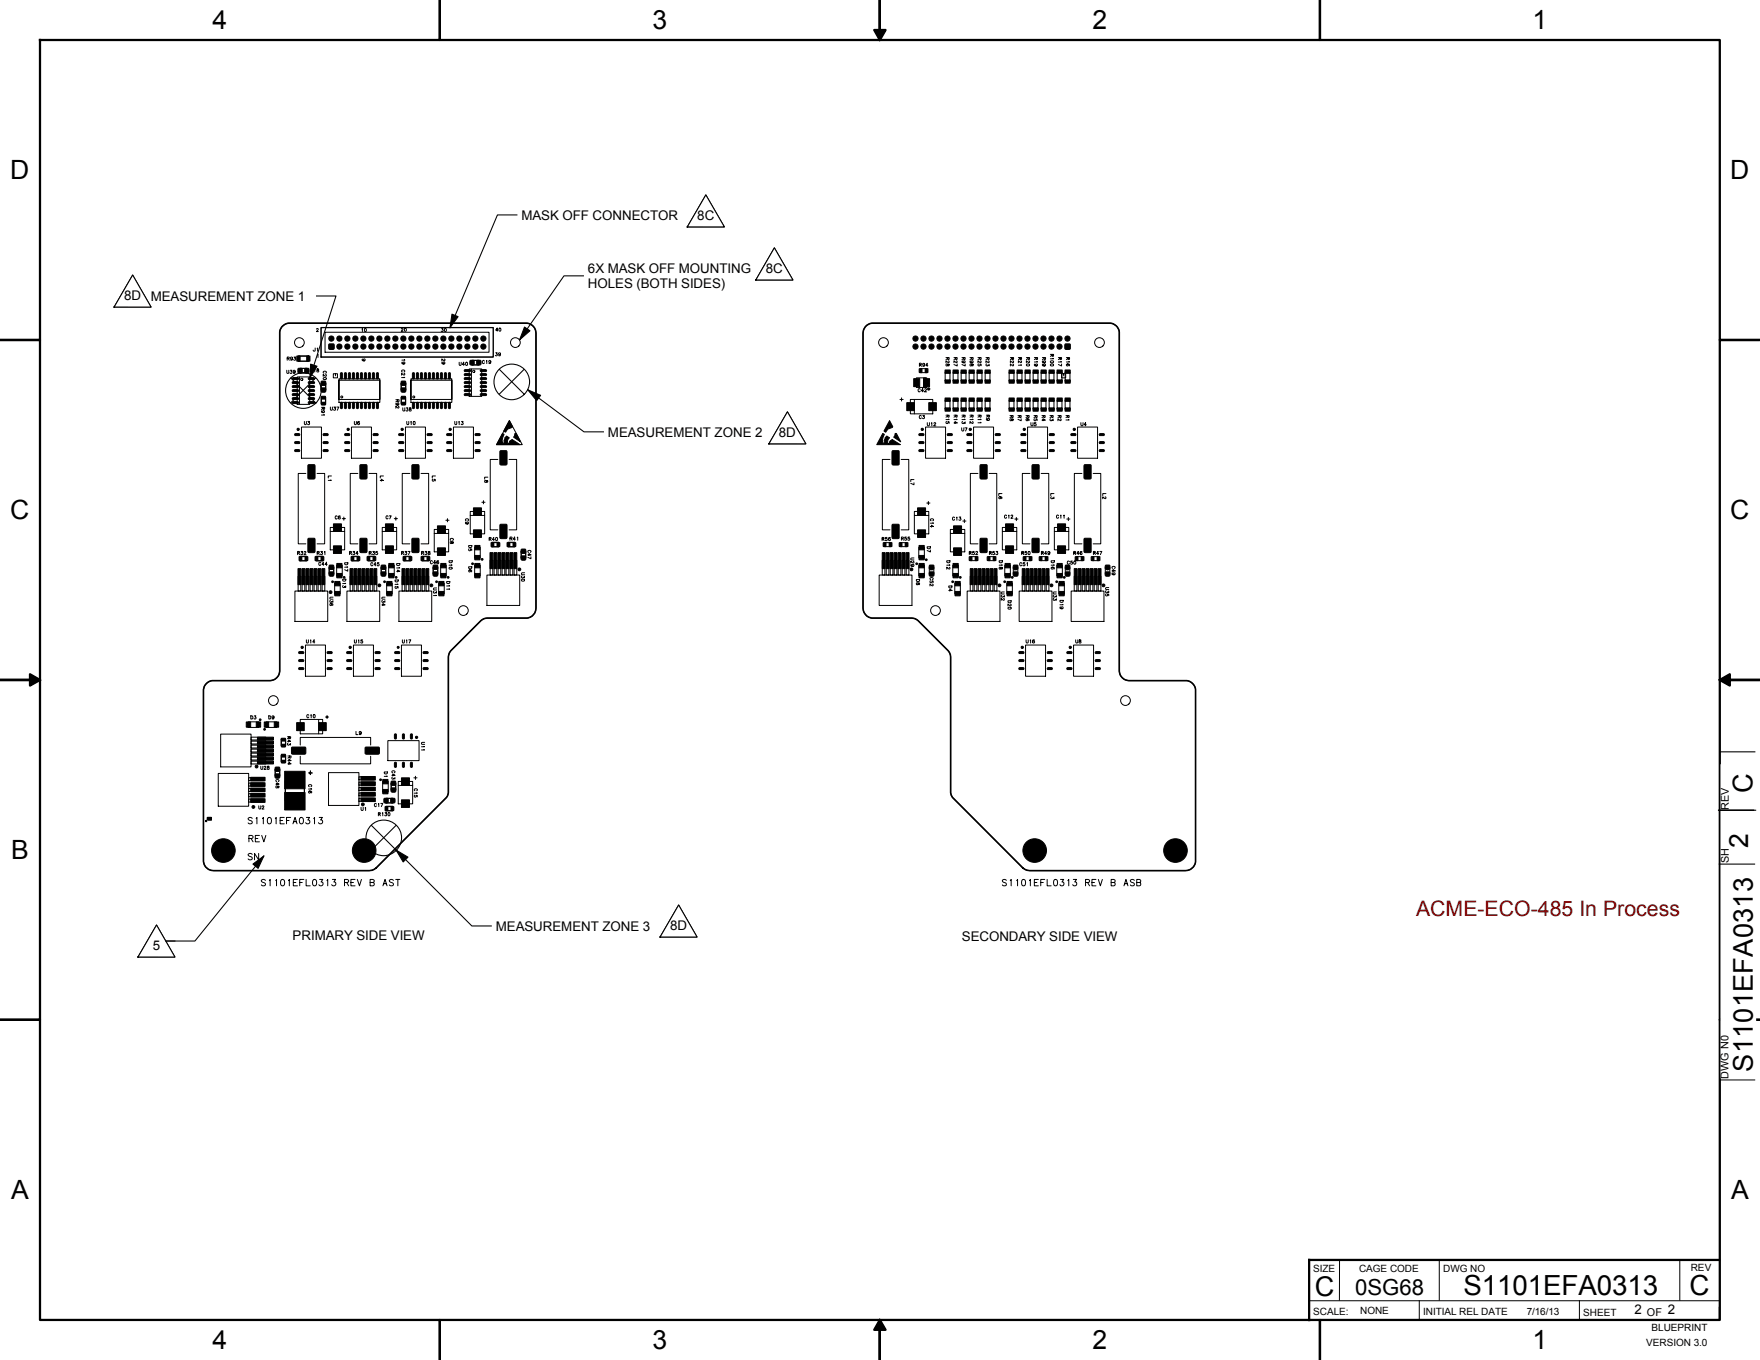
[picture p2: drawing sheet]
<svg xmlns="http://www.w3.org/2000/svg" width="559mm" height="432mm" viewBox="0 0 559 432" stroke-linecap="round" stroke-linejoin="round" font-family="sans-serif">
<defs><g id="words">
<g font-size="8.8">
<text x="464.7" y="411.1">S1101EFA0313</text>
<text x="536.4" y="411.1">C</text>
</g>
<g font-size="8.6">
<text x="556.4" y="251.7" transform="rotate(-90 556.4 251.7)">C</text>
<text x="556.6" y="340.3" transform="rotate(-90 556.6 340.3)">S1101EFA0313</text>
<text x="417.4" y="411.5">C</text>
</g>
<g font-size="8.4">
<text x="67.5" y="9.1">4</text>
<text x="207.2" y="9.1">3</text>
<text x="346.9" y="9.1">2</text>
<text x="486.6" y="9.1">1</text>
<text x="3.3" y="56.8">D</text>
<text x="549.4" y="56.8">D</text>
<text x="3.3" y="164.7">C</text>
<text x="549.4" y="164.7">C</text>
<text x="555.1" y="269.1" transform="rotate(-90 555.1 269.1)">2</text>
<text x="3.5" y="272.7">B</text>
<text x="549.6" y="272.7">B</text>
<text x="3.5" y="380.6">A</text>
<text x="549.6" y="380.6">A</text>
<text x="67.5" y="428.2">4</text>
<text x="207.2" y="428.2">3</text>
<text x="346.9" y="428.2">2</text>
<text x="486.6" y="428.2">1</text>
</g>
<text font-size="7" x="430.3" y="411">0SG68</text>
<text font-size="6.8" fill="#800000" x="449.6" y="290.7">ACME-ECO-485 In Process</text>
<g font-size="4.2">
<text x="165.6" y="69.8">MASK OFF CONNECTOR</text>
<text x="221.4" y="69.9">8C</text>
<text x="186.7" y="86.7">6X MASK OFF MOUNTING</text>
<text x="243.2" y="86.7">8C</text>
<text x="39.4" y="95.3">8D</text>
<text x="47.9" y="95.5">MEASUREMENT ZONE 1</text>
<text x="186.7" y="91.6">HOLES (BOTH SIDES)</text>
<text x="193" y="138.7">MEASUREMENT ZONE 2</text>
<text x="247.3" y="138.8">8D</text>
<text x="92.9" y="298.6">PRIMARY SIDE VIEW</text>
<text x="157.4" y="295.5">MEASUREMENT ZONE 3</text>
<text x="212.8" y="295.4">8D</text>
<text x="305.4" y="298.7">SECONDARY SIDE VIEW</text>
<text x="48.5" y="301.7">5</text>
<text x="518.9" y="417.2">2</text>
<text x="529.5" y="417.2">2</text>
</g>
<g font-size="3.4">
<text x="548.9" y="257.1" transform="rotate(-90 548.9 257.1)">REV</text>
<text x="548.9" y="274.1" transform="rotate(-90 548.9 274.1)">SH</text>
<text x="548.8" y="342.6" transform="rotate(-90 548.8 342.6)">DWG N0</text>
<text x="522.9" y="417.8">OF</text>
</g>
<g font-size="3.2">
<text x="416.9" y="403.8">SIZE</text>
<text x="431.5" y="403.8">CAGE CODE</text>
<text x="458.3" y="403.9">DWG NO</text>
<text x="536.8" y="403.6">REV</text>
<text x="416.9" y="417.4">SCALE:</text>
<text x="431.8" y="417.3">NONE</text>
<text x="451.9" y="417.4">INITIAL REL DATE</text>
<text x="484.7" y="417.4">7/16/13</text>
<text x="502.7" y="417.8">SHEET</text>
<text x="524.4" y="422.7">BLUEPRINT</text>
<text x="522.7" y="427.3">VERSION 3.0</text>
</g>
<g font-size="1.1">
<text x="296.2" y="182.2" transform="rotate(-90 296.2 182.2)">C52</text>
<text x="322.8" y="182.2" transform="rotate(-90 322.8 182.2)">C51</text>
<text x="339.3" y="182.2" transform="rotate(-90 339.3 182.2)">C50</text>
<text x="352" y="182.2" transform="rotate(-90 352 182.2)">C49</text>
</g>
</g></defs>
<g fill="none" stroke="#000" stroke-width=".32">
<path d="M277.6 9.5h3.6l-1.9 3.2zM89.6 103.6l1.1-.7 .9-.3h75.7a3.2 3.2 0 0 1 2.9 3.2v87.3a3.3 3.3 0 0 1-2.9 3.1h-12.7l-1.1 .3-.9 .6-9.8 9.9-.4 1.5v43.1l-.3 .9-.5 .8-22.4 22.4-1 .6-.9 .1h-49.5a3.3 3.3 0 0 1-3.2-2.8v-54.7a3.2 3.2 0 0 1 2.8-2.8h18.4a3.2 3.2 0 0 0 3-3v-107.7l.3-.9zM91.1 117.6v.7l.3 .3 .3-.3v-.7M91.2 113.8h.6v-.4h-.6v1M91.5 113.8l.4 .6M92.2 117.6h.5l-.3 .3a.32 .32 0 0 1 .2 .6 .32 .32 0 0 1-.5-.1M92.9 113.7a.34 .34 0 0 1-.5 .3 .34 .34 0 0 1-.1-.6 .34 .34 0 0 1 .5 .1l-.1 .8-.4-.1M93.3 113.4h.5l-.2 .3a.34 .34 0 0 1 .3 .4 .34 .34 0 0 1-.3 .3 .34 .34 0 0 1-.4-.2M93.7 117.9a.32 .32 0 0 1-.4 .2 .32 .32 0 0 1-.1-.5 .32 .32 0 0 1 .5 .1l-.1 .8-.5-.1M94.2 113h1v1.7h-1zM94.4 119.7h3.9v8.7h-3.9zM94.7 113h3.3v1.7h-3.3z"/>
<path d="M94.7 117h1.2l-.1 1.4h-.9l-.3-.2zM94.8 113.1h3.1v1.5h-3.1zM95.1 119.7v8.6M95.2 113.1v1.5M95.2 117h2.2v1.4h-2.2zM96.9 117h1.1v1.4h-.9l-.4-.2zM97.4 113h1v1.7h-1zM97.5 113.1v1.5M99.2 117.3a.32 .32 0 0 0-.4-.2 .32 .32 0 0 0-.3 .4v.2a.32 .32 0 0 0 .3 .4 .32 .32 0 0 0 .4-.2M99.8 117.3l.1-.2v1M100.1 110.5v.7a.32 .32 0 0 1-.4 .3 .32 .32 0 0 1-.3-.3M100.5 104.5l.2-.2 .3 .2-.5 .8h.6"/>
<path d="M100.7 117.2v.2l.5 .4a.3 .3 0 0 1-.4 .3 .3 .3 0 0 1-.1-.5l.5-.3zM100.7 110.7l.1-.2v1M100.8 112.7l.2-.2v1M101.9 104h54.7v9.4h-54.7zM102 104.1h54.6v9.2h-54.6zM102.9 118.5a.32 .32 0 0 1-.3-.4 .32 .32 0 0 1 .4-.2h.2a.32 .32 0 0 1 .4 .2 .32 .32 0 0 1-.2 .4M103.2 105.5h52.1v6.3h-52.1zM103.4 118.9l.2 .2-.1 .3-.4-.1-.5-.4v.6M104.5 109.2l1.5 .1v1.6l-1.3 .1-.4-.3zM106.5 118.7h.6v1.3h-1.3v-1.3h.7v.6M108.2 118.4h.5v1.6a.32 .32 0 0 1-.3 .4 .32 .32 0 0 1-.3-.4zM109.4 118.4h.5l.1 1.6a.32 .32 0 0 1-.3 .4 .32 .32 0 0 1-.4-.4z"/>
<path d="M110.7 118.4h.5v1.6a.32 .32 0 0 1-.3 .4 .32 .32 0 0 1-.3-.4zM112 118.4h.5v1.6a.32 .32 0 0 1-.3 .4 .32 .32 0 0 1-.3-.4zM113.2 118.4h.5l.1 1.6a.32 .32 0 0 1-.3 .4 .32 .32 0 0 1-.3-.4zM114.5 118.4h.5l.1 1.6a.32 .32 0 0 1-.4 .4 .32 .32 0 0 1-.3-.4zM114.9 104.5l.2-.2v1M115.1 114h-.1a.45 .45 0 0 0 .4 .6 .45 .45 0 0 0 .5-.5 .31 .31 0 0 0-.5-.1 .31 .31 0 0 0 .1 .5l.1 .1M115.8 118.4h.5v1.6a.32 .32 0 0 1-.3 .4 .32 .32 0 0 1-.3-.4zM117 118.4h.6v1.6a.32 .32 0 0 1-.3 .4 .32 .32 0 0 1-.3-.4zM118.3 118.4h.5l.1 1.6a.32 .32 0 0 1-.4 .4 .32 .32 0 0 1-.3-.4zM119.6 118.4h.5v1.6a.32 .32 0 0 1-.3 .4 .32 .32 0 0 1-.3-.4zM127.4 104.5l.2-.3 .3 .1-.5 .9h.6M127.7 115l-.1 .2a.47 .47 0 0 0 .5 .4 .47 .47 0 0 0 .4-.5 .32 .32 0 0 0-.5 0 .32 .32 0 0 0 .3 .5"/>
<path d="M127.8 118.1a.32 .32 0 0 1-.3-.4 .32 .32 0 0 1 .4-.2h.2a.32 .32 0 0 1 .4 .2 .32 .32 0 0 1-.2 .4M128.3 118.5l.2 .2-.1 .3h-.4l-.5-.5v.6M128.3 119.8l.2 .1h-1M128.4 114.2l.2 .1h-1M131 118.4h.5l.1 1.6a.32 .32 0 0 1-.4 .4 .32 .32 0 0 1-.3-.4zM132.3 118.4h.5v1.6a.32 .32 0 0 1-.3 .4 .32 .32 0 0 1-.3-.4zM133.6 118.4h.5v1.6a.32 .32 0 0 1-.3 .4 .32 .32 0 0 1-.3-.4zM134.8 118.4h.5l.1 1.6a.32 .32 0 0 1-.3 .4 .32 .32 0 0 1-.4-.4zM136.1 118.4h.5v1.6a.32 .32 0 0 1-.3 .4 .32 .32 0 0 1-.3-.4zM137.4 118.4h.5v1.6a.32 .32 0 0 1-.3 .4 .32 .32 0 0 1-.3-.4zM138.6 118.4h.5l.1 1.6a.32 .32 0 0 1-.3 .4 .32 .32 0 0 1-.3-.4zM139.9 118.4h.5l.1 1.6a.32 .32 0 0 1-.4 .4 .32 .32 0 0 1-.3-.4z"/>
<path d="M140.2 104.3h.5l-.3 .4a.32 .32 0 0 1 .2 .5 .32 .32 0 0 1-.5-.1M140.4 115l-.1 .2a.47 .47 0 0 0 .5 .4 .47 .47 0 0 0 .4-.5 .32 .32 0 0 0-.5 0 .32 .32 0 0 0 .3 .5M141 114l.3 .2-.2 .3-.8-.5v.6M141.2 118.4h.5v1.6a.32 .32 0 0 1-.3 .4 .32 .32 0 0 1-.3-.4zM142.4 118.4h.6v1.6a.32 .32 0 0 1-.3 .4 .32 .32 0 0 1-.3-.4zM145.8 115v.7l.3 .3 .3-.3v-.7M147.4 115.7h-.6l.4-.7v1M147.4 118.7l1.7-.1 .3 .4-.2 .2h-1.6zM147.4 117.5l1.7-.2 .3 .4-.2 .3h-1.6zM149 117.1h3.9v8.8h-3.9zM149.3 114.5h1.2l-.1 1.3-.8 .1-.4-.3zM149.7 117.2v8.6"/>
<path d="M149.9 114.4h2.2v1.5h-2.2zM151.4 114.5h1.2v1.3l-.9 .1-.4-.3zM152.5 118.7l1.7-.1 .3 .4-.2 .2h-1.6zM152.5 117.5l1.7-.2 .3 .4-.2 .3h-1.6zM153.8 114.7a.32 .32 0 0 0-.4-.3 .32 .32 0 0 0-.2 .4v.3a.32 .32 0 0 0 .2 .3 .32 .32 0 0 0 .4-.2M154.4 114.6l.2-.2v1M155.8 114.8a.32 .32 0 0 1-.4 .2 .32 .32 0 0 1-.1-.5l.2-.1a.46 .46 0 0 1 .3 .6 .46 .46 0 0 1-.6 .3M157.4 112h.5l-.3 .4h.2a.34 .34 0 0 1 0 .5 .34 .34 0 0 1-.5-.1M158.1 104.8h-.7l.5-.6v1M158.9 112.3a.32 .32 0 0 1-.4 .3 .32 .32 0 0 1-.1-.5l.2-.1a.44 .44 0 0 1 .3 .6 .44 .44 0 0 1-.6 .3M275.1 103.4l.8-.5 1-.3h75.6a3.1 3.1 0 0 1 2.9 2.8v107.7a3.2 3.2 0 0 0 3 3h18.4a3.2 3.2 0 0 1 2.8 2.8v54.7a3.3 3.3 0 0 1-3.2 2.8h-49.5l-.9-.1-1.1-.6-22.4-22.4-.5-.8-.2-.9v-43.1l-.4-1.5-9.9-9.9-.8-.6-1.2-.3h-12.6a3.3 3.3 0 0 1-2.9-3.1v-87.3a3.3 3.3 0 0 1 1.1-2.4zM290.9 120h3v3h-3z"/>
<path d="M291.9 117.1h.8v1.2l-.9-.1zM291.9 115.8h.6v-.4l-.6-.1v1M292.2 115.8l.4 .5M292.2 117h2v1.3h-2zM292.6 117v1.3M293.2 120h1v3h-1zM293.6 115.6a.32 .32 0 0 1-.5 .3 .32 .32 0 0 1 0-.5h.1a.44 .44 0 0 1 .4 .5 .44 .44 0 0 1-.6 .3M293.8 117.1h.8v1.2l-.9-.1zM293.9 117v1.3M294.6 116h-.6l.4-.6v.9M300 117.5h1.7v1h-1.7zM300.1 118.1h1.5v3h-1.5z"/>
<path d="M300.1 118.4h1.5M300.3 113.5h1.1l-.1 .6h-.4v-.6M300.4 115.6a.49 .49 0 0 1 .5 .1 .49 .49 0 0 1 .2 .5l.3-.4-.4-.2a.42 .42 0 0 1-.1 .5 .42 .42 0 0 1-.5 0zM300.9 113.8l-.6 .4M301.1 114.6h.1a.29 .29 0 0 1 .2 .3 .29 .29 0 0 1-.3 .2l-.8-.6v.7M302.6 117.5h1.6v1h-1.6zM302.6 118.1h1.6v3h-1.6zM302.6 118.4h1.6M302.9 113.5h1l-.1 .6h-.3l-.1-.6M303.4 113.8l-.5 .4M303.6 114.6h.1a.29 .29 0 0 1 .2 .3 .29 .29 0 0 1-.3 .2l-.7-.6v.7M303.9 115.6v.6l-1-.5"/>
<path d="M305.1 117.5h1.7v1h-1.7zM305.2 118.1h1.5v3h-1.5zM305.2 118.4h1.5M305.4 113.5h1v.6h-.4v-.6M305.6 114.6h-.1a.45 .45 0 0 0 .4 .6 .45 .45 0 0 0 .4-.6 .33 .33 0 0 0-.5 .1 .33 .33 0 0 0 .3 .5M306 113.8l-.6 .4M306.4 115.6v.6l-1-.5M307.7 117.5h1.6v1h-1.6zM307.7 118.1h1.5v3h-1.5zM307.7 118.4h1.5M308 113.5h1l-.1 .6h-.3l-.1-.6M308 115.6a.49 .49 0 0 1 .5 .1 .49 .49 0 0 1 .2 .5l.3-.4-.4-.2a.42 .42 0 0 1-.1 .5 .42 .42 0 0 1-.5 0z"/>
<path d="M308.1 114.6h-.1a.45 .45 0 0 0 .5 .6 .45 .45 0 0 0 .4-.6 .33 .33 0 0 0-.5 .1 .33 .33 0 0 0 .2 .5M308.5 113.8l-.5 .4M310.2 117.5h1.7v1h-1.7zM310.2 118.1h1.6v3h-1.6zM310.2 118.4h1.6M310.5 113.5h1l-.1 .6h-.3v-.6M310.7 115.6a.34 .34 0 0 0-.1 .5 .34 .34 0 0 0 .5 0 .34 .34 0 0 0 0-.5h.4v.5M311.1 113.8l-.6 .4M311.3 114.6a.29 .29 0 0 1 .2 .3 .29 .29 0 0 1-.3 .2l-.7-.6v.7M312.7 117.5h1.7v1h-1.7zM312.8 118.1h1.5v3h-1.5zM312.8 118.4h1.5"/>
<path d="M313 113.5h1.1l-.1 .6h-.4v-.6M313.3 115.6a.32 .32 0 0 0-.3 .3 .32 .32 0 0 0 .4 .3 .32 .32 0 0 0 .3-.3l.4 .3v-.6M313.6 113.8l-.6 .4M313.8 114.6h.1a.29 .29 0 0 1 .2 .3 .29 .29 0 0 1-.3 .2l-.8-.6v.7M320.4 117.5h1.6v1h-1.6zM320.4 118.1h1.5v3h-1.5zM320.4 118.4h1.5M320.8 113.5h1l-.1 .6h-.3l-.1-.6M321.3 113.8l-.5 .4M321.6 115.6a.29 .29 0 0 1 .2 .3 .29 .29 0 0 1-.3 .3l-.7-.6v.6M321.6 114.6a.29 .29 0 0 1 .2 .3 .29 .29 0 0 1-.3 .2l-.7-.6v.7M322.9 117.5h1.7v1h-1.7z"/>
<path d="M322.9 118.1h1.6v3h-1.6zM322.9 118.4h1.6M323.3 113.5h1v.6h-.4v-.6M323.9 113.8l-.6 .4M324.1 114.6h.1a.29 .29 0 0 1 .1 .3 .29 .29 0 0 1-.3 .2l-.7-.6v.7M324.2 115.8l.1 .1h-1M325.4 117.5h1.7v1h-1.7zM325.5 118.1h1.5v3h-1.5zM325.5 118.4h1.5M325.9 113.5h1l-.1 .6h-.3l-.1-.6M325.9 115.7a.51 .51 0 0 1 .6-.2 .51 .51 0 0 1 .3 .6 .52 .52 0 0 1-.6 .1 .52 .52 0 0 1-.3-.5zM326.4 113.8l-.5 .4"/>
<path d="M326.6 114.6h.1a.29 .29 0 0 1 .2 .3 .29 .29 0 0 1-.3 .2l-.7-.6v.7M328 117.5h1.6v1h-1.6zM328 118.1h1.6v3h-1.6zM328 118.4h1.6M328.4 113.5h1l-.1 .6h-.3v-.6M328.6 115.6h-.1a.45 .45 0 0 0 .4 .6 .45 .45 0 0 0 .4-.6 .33 .33 0 0 0-.5 .2 .33 .33 0 0 0 .3 .4M329 113.8l-.6 .4M329.3 114.8l.1 .1h-1M330.5 117.5h1.7v1h-1.7zM330.6 118.1h1.5v3h-1.5zM330.6 118.4h1.5M330.9 113.5h1.1l-.1 .6h-.4v-.6"/>
<path d="M331.1 114.6h-.1a.45 .45 0 0 0 .4 .6 .45 .45 0 0 0 .4-.6 .33 .33 0 0 0-.5 .1 .33 .33 0 0 0 .3 .5M331.1 115.6h-.1a.45 .45 0 0 0 .4 .6 .45 .45 0 0 0 .4-.6 .33 .33 0 0 0-.5 .2 .33 .33 0 0 0 .3 .4M331.5 113.8l-.6 .4M333.1 117.5h1.6v1h-1.6zM333.1 118.1h1.5v3h-1.5zM333.1 118.4h1.5M333.5 112.5h1l-.1 .6h-.3l-.1-.6M333.5 115.7a.51 .51 0 0 1 .7-.2 .51 .51 0 0 1 .3 .6 .52 .52 0 0 1-.7 .1 .52 .52 0 0 1-.3-.5zM333.5 114.7a.51 .51 0 0 1 .7-.2 .51 .51 0 0 1 .3 .6 .52 .52 0 0 1-.7 .1 .52 .52 0 0 1-.3-.5zM334 112.8l-.5 .4M334.3 113.7l.2 .2h-1M335.6 117.5h1.7v1h-1.7z"/>
<path d="M335.6 118.1h1.6v3h-1.6zM335.6 118.4h1.6M336 113.5h1v.6h-.4v-.6M336.6 113.8l-.6 .4M336.9 114.8l.1 .1h-1M337 115.6v.6l-1-.5M337.7 118.7h-.7v1.3h1.4v-1.3h-.7v.6M338.1 117.5h1.7v1h-1.7zM338.2 118.1h1.5v3h-1.5zM338.2 118.4h1.5M338.2 109.2l1.6 .1-.1 1.6-1.6-.1zM338.6 113.5h1l-.1 .6h-.3l-.1-.6"/>
<path d="M338.9 115.6a.33 .33 0 0 1 .3 .3 .33 .33 0 0 1-.4 .3 .33 .33 0 0 1-.2-.4 .52 .52 0 0 1 .6-.2 .52 .52 0 0 1 .3 .5v.1M339.1 113.8l-.5 .4M339.4 114.8l.2 .1h-1M92.8 127.6l1.7-.1 .3 .3-.2 .3h-1.6zM92.8 126.4l1.7-.2 .3 .4-.2 .3h-1.6zM92.8 125.1l1.7-.1 .3 .3-.2 .3h-1.6zM92.8 123.8l1.7-.1 .3 .3-.2 .3h-1.6zM92.8 122.5l1.7-.1 .3 .4-.2 .3h-1.6zM92.8 121.3l1.7-.1 .3 .3-.2 .3h-1.6zM92.8 120l1.7-.1 .3 .3-.2 .3h-1.6zM93.6 137.8l1.3-.1 .3 .3-.2 .3h-1.2zM95.7 135.6h6.4v9.9h-6.4z"/>
<path d="M96.6 133.8v.7l.3 .3 .4-.3v-.7M97.7 133.8h.6l-.3 .4a.32 .32 0 0 1 .2 .5 .32 .32 0 0 1-.5-.1M97.9 127.6l1.7-.1 .3 .3-.2 .3h-1.6zM97.9 126.4l1.7-.2 .3 .4-.2 .3h-1.6zM97.9 125.1l1.7-.1 .3 .3-.2 .3h-1.6zM97.9 123.8l1.7-.1 .3 .3-.2 .3h-1.6zM97.9 122.5l1.7-.1 .3 .4-.2 .3h-1.6zM97.9 121.3l1.7-.1 .3 .3-.2 .3h-1.6zM97.9 120l1.7-.1 .3 .3-.2 .3h-1.6zM101.9 126.1h1.5v2.2h-1.5zM102 121.7h1.4v2.2h-1.4zM102.1 127.8l1.1-.1 .1 .8-1.2 .1z"/>
<path d="M102.1 125.9l1.1-.1 .1 .8-1.2 .1zM102.1 126.2h1.2v2h-1.2zM102.1 127.8h1.2M102.1 126.6h1.2M102.1 129.3h1l-.1 .7-.4-.1v-.6M102.1 123.2h1.2l.1 1.2-1.3 .1-.2-.2zM102.1 121h1.2l.1 1.2-1.3 .1-.2-.2zM102.2 130.4l-.1 .2a.47 .47 0 0 0 .5 .5 .47 .47 0 0 0 .4-.6 .32 .32 0 0 0-.5 .1 .32 .32 0 0 0 .2 .4M102.6 129.7l-.5 .3M102.6 137.8l1.3-.1 .3 .3-.2 .3h-1.2zM102.9 131.6l.1 .2h-.9M104.9 129.2v.8l.3 .3 .3-.2v-.9"/>
<path d="M106 129.2h.5l-.2 .4a.32 .32 0 0 1 .2 .5 .32 .32 0 0 1-.6-.1M106.9 129.2h.7l-.5 1.1M107.6 120.3h13v7.5h-13zM107.6 120.7h13v6.1h-13zM108.2 127.8h.5v1.6a.32 .32 0 0 1-.3 .4 .32 .32 0 0 1-.3-.4zM109.4 127.8h.5l.1 1.6a.32 .32 0 0 1-.3 .4 .32 .32 0 0 1-.4-.4zM109.5 137.8l1.2-.1 .4 .3-.2 .3h-1.3zM110.7 127.8h.5v1.6a.32 .32 0 0 1-.3 .4 .32 .32 0 0 1-.3-.4zM111.6 135.6h6.3v9.9h-6.3zM112 127.8h.5v1.6a.32 .32 0 0 1-.3 .4 .32 .32 0 0 1-.3-.4zM112.5 133.8v.7l.3 .3 .3-.1 .1-.9M113.2 127.8h.5l.1 1.6a.32 .32 0 0 1-.3 .4 .32 .32 0 0 1-.3-.4z"/>
<path d="M114.1 133.9l-.1-.1a.49 .49 0 0 0-.5 .5 .49 .49 0 0 0 .5 .5 .33 .33 0 0 0 0-.6 .33 .33 0 0 0-.5 .3M114.5 127.8h.5l.1 1.6a.32 .32 0 0 1-.4 .4 .32 .32 0 0 1-.3-.4zM115.8 127.8h.5v1.6a.32 .32 0 0 1-.3 .4 .32 .32 0 0 1-.3-.4zM117 127.8h.6v1.6a.32 .32 0 0 1-.3 .4 .32 .32 0 0 1-.3-.4zM118.3 127.8h.5l.1 1.6a.32 .32 0 0 1-.4 .4 .32 .32 0 0 1-.3-.4zM118.5 137.8l1.3-.1 .3 .3-.2 .3h-1.2zM119.6 127.8h.5v1.6a.32 .32 0 0 1-.3 .4 .32 .32 0 0 1-.3-.4zM125.7 126.9h1l-.1 .6h-.4v-.6M125.8 128l-.1 .2a.47 .47 0 0 0 .5 .4 .47 .47 0 0 0 .4-.5 .32 .32 0 0 0-.5 0 .32 .32 0 0 0 .3 .5M126.2 127.2l-.5 .4M126.4 129l.3 .2-.2 .4-.8-.7v.7M126.6 137.8l1.3-.1 .3 .3-.2 .3h-1.2z"/>
<path d="M127.3 126.1h1.5v2.2h-1.5zM127.4 121.7h1.4v2.2h-1.4zM127.5 127.8l1.1-.1 .1 .8-1.2 .1zM127.5 125.9l1.1-.1 .1 .8-1.2 .1zM127.5 126.2h1.2v2h-1.2zM127.5 127.8h1.2M127.5 126.6h1.2M127.5 123.2h1.2l.1 1.2-1.3 .1-.2-.2zM127.5 121h1.2l.1 1.2-1.3 .1-.2-.2zM127.9 129.5v.7l.3 .3 .3-.3v-.7M128.7 135.6h6.4v9.9h-6.4zM129 129.5h.5l-.3 .4a.32 .32 0 0 1 .3 .5 .32 .32 0 0 1-.6-.1"/>
<path d="M129.2 133.8v.7l.3 .3 .3-.3v-.7M130 129.5v.3l.3 .1a.33 .33 0 0 1 .2 .5 .33 .33 0 0 1-.5 .1 .49 .49 0 0 1 0-.6 .49 .49 0 0 1 .5-.2v-.2zM130.4 134l.2-.2v1M130.5 120.3h13v7.5h-13zM130.5 120.7h13v6.1h-13zM131 127.8h.5l.1 1.6a.32 .32 0 0 1-.4 .4 .32 .32 0 0 1-.3-.4zM132.3 127.8h.5v1.6a.32 .32 0 0 1-.3 .4 .32 .32 0 0 1-.3-.4zM133.6 127.8h.5v1.6a.32 .32 0 0 1-.3 .4 .32 .32 0 0 1-.3-.4zM134.8 127.8h.5l.1 1.6a.32 .32 0 0 1-.3 .4 .32 .32 0 0 1-.4-.4zM135.6 137.8l1.3-.1 .3 .3-.2 .3h-1.2zM136.1 127.8h.5v1.6a.32 .32 0 0 1-.3 .4 .32 .32 0 0 1-.3-.4zM137.4 127.8h.5v1.6a.32 .32 0 0 1-.3 .4 .32 .32 0 0 1-.3-.4z"/>
<path d="M138.6 127.8h.5l.1 1.6a.32 .32 0 0 1-.3 .4 .32 .32 0 0 1-.3-.4zM139.9 127.8h.5l.1 1.6a.32 .32 0 0 1-.4 .4 .32 .32 0 0 1-.3-.4zM141.2 127.8h.5v1.6a.32 .32 0 0 1-.3 .4 .32 .32 0 0 1-.3-.4zM141.9 137.8l1.2-.1 .4 .3-.2 .3h-1.3zM142.4 127.8h.6v1.6a.32 .32 0 0 1-.3 .4 .32 .32 0 0 1-.3-.4zM144 135.6h6.3v9.9h-6.3zM144.4 133.8v.7l.3 .3 .3-.3v-.7M145.7 134l.1-.2v1M146.5 133.8h.5l-.2 .4a.32 .32 0 0 1 .2 .5 .32 .32 0 0 1-.6-.1M147.4 125.1l1.7-.1 .3 .3-.2 .3h-1.6zM147.4 123.8l1.7-.1 .3 .3-.2 .3h-1.6zM147.4 122.5l1.7-.1 .3 .4-.2 .3h-1.6z"/>
<path d="M147.4 121.3l1.7-.1 .3 .3-.2 .3h-1.6zM147.4 120l1.7-.1 .3 .3-.2 .3h-1.6zM150.9 137.8l1.2-.1 .4 .3-.2 .3h-1.3zM152.5 125.1l1.7-.1 .3 .3-.2 .3h-1.6zM152.5 123.8l1.7-.1 .3 .3-.2 .3h-1.6zM152.5 122.5l1.7-.1 .3 .4-.2 .3h-1.6zM152.5 121.3l1.7-.1 .3 .3-.2 .3h-1.6zM152.5 120l1.7-.1 .3 .3-.2 .3h-1.6zM159.5 137.6l.6 .3-.7 1.9 .1 .9h.5l.3-1.8 .5-.5 .9 .6a1.25 1.25 0 0 0-.2 1.9l.1-.1a1.35 1.35 0 0 1 1-1.3l2.5 1.7h-7.5zM161.7 133.6l1 1.9-.1 .2a2.57 2.57 0 0 0-2.1 1.5l-.6-.3zM161.7 133.6l4.1 7.6h-8.1zM163.5 137.6h.4l1.4 2.7-2.2-1.5z"/>
<path d="M280.3 137.6l.5 .3-.6 1.9 .1 .9h.4v-.9l.3-.9 .5-.5 .9 .6a1.25 1.25 0 0 0-.2 1.9l.1-.1a1.38 1.38 0 0 1 .9-1.3l2.7 1.7h-7.5zM282.4 133.6l1.1 1.9-.2 .2a2.92 2.92 0 0 0-2.1 1.5l-.5-.3zM284.2 137.6h.4l1.4 2.7-2.3-1.5 .4-.4zM285.7 126.8h1.1M286.2 126.3v1M287.9 127.8h2.4v2.6h-2.4zM289 126.8h7.2v4.6h-7.2zM290.1 120.2h1.9v2.6h-1.9zM290.3 126.8v4.6M290.7 120.5h.2v2h-.2zM291.8 137.7h1.3l.3 .4-.3 .2h-1.2l-.2-.3zM292.2 123.6l-.2-.2a.45 .45 0 0 0-.5 .5 .45 .45 0 0 0 .6 .3h.1"/>
<path d="M292.5 132.2a.32 .32 0 0 0-.4-.3 .32 .32 0 0 0-.2 .4v.2a.32 .32 0 0 0 .2 .4 .32 .32 0 0 0 .4-.2M293 131.9h.5l-.3 .4a.32 .32 0 0 1 .2 .5 .32 .32 0 0 1-.5-.1M293.2 124.1h-.7l.5-.7v1M293.2 120.2h1.9v2.6h-1.9zM293.6 123.6a.29 .29 0 0 1 .3-.2 .29 .29 0 0 1 .3 .3l-.7 .7h.7M293.9 135.6h6.3v9.9h-6.3zM294.2 120.5h.3v2h-.3zM294.4 134.2v.7l.3 .3 .4-.2v-.8M294.9 127.8h2.4v2.6h-2.4zM295.7 134.4l.2-.2v1M296.5 134.4a.29 .29 0 0 1 .4-.2 .29 .29 0 0 1 .2 .3l-.7 .7h.7M300 129.5h1.7v1.1h-1.7z"/>
<path d="M300 126.4h1.7v1h-1.7zM300 120.6h1.7v1.1h-1.7zM300.1 127h1.5v3h-1.5zM300.1 129.6h1.5M300.1 127.3h1.5M300.1 120.7h1.5M300.3 131.8h1.1l-.1 .6h-.4v-.6M300.6 133.9a.34 .34 0 0 0-.2 .5 .34 .34 0 0 0 .5 0 .34 .34 0 0 0 0-.5h.5v.5M300.9 137.7h1.2l.3 .4-.2 .2h-1.3l-.2-.3zM300.9 132.1l-.6 .4M301.2 133l.2 .2h-1.1M302.6 129.5h1.6v1.1h-1.6z"/>
<path d="M302.6 126.4h1.6v1h-1.6zM302.6 120.6h1.6v1.1h-1.6zM302.6 127h1.6v3h-1.6zM302.6 129.6h1.6M302.6 127.3h1.6M302.6 120.7h1.6M302.9 131.8h1l-.1 .6h-.3l-.1-.6M302.9 134.3h1l-.7-.4v.6M303.4 132.1l-.5 .4M303.7 133l.2 .2h-1M305.1 126.4h1.7v1h-1.7zM305.1 129.5h1.7v1.1h-1.7z"/>
<path d="M305.1 120.6h1.7v1.1h-1.7zM305.2 127h1.5v3h-1.5zM305.2 129.6h1.5M305.2 127.3h1.5M305.2 120.7h1.5M305.3 135.8v.8l.3 .3 .4-.2v-.9M305.4 131.8h1v.6h-.4v-.6M305.6 133.9a.32 .32 0 0 0-.2 .3 .32 .32 0 0 0 .4 .3 .32 .32 0 0 0 .3-.4l.3 .3v-.5M306 132.1l-.6 .4M306.3 133l.1 .2h-1M306.4 135.8h.6l-.4 1.1M307.1 137.7h1.2l.3 .4-.2 .2h-1.2l-.3-.3z"/>
<path d="M307.7 120.6h1.6v1.1h-1.6zM307.7 129.5h1.6v1.1h-1.6zM307.7 126.4h1.6v1h-1.6zM307.7 127h1.5v3h-1.5zM307.7 129.6h1.5M307.7 127.3h1.5M307.7 120.7h1.5M308 131.8h1l-.1 .6h-.3l-.1-.6M308.5 132.1l-.5 .4M308.7 133.9h.1a.29 .29 0 0 1 .2 .3 .29 .29 0 0 1-.3 .2l-.7-.5v.6M308.8 133l.2 .2h-1M309.1 135.6h6.4v9.9h-6.4z"/>
<path d="M310.2 129.5h1.7v1.1h-1.7zM310.2 126.4h1.7v1h-1.7zM310.2 120.6h1.7v1.1h-1.7zM310.2 127h1.6v3h-1.6zM310.2 129.6h1.6M310.2 127.3h1.6M310.2 120.7h1.6M310.5 131.8h1l-.1 .6h-.3v-.6M311.1 132.1l-.6 .4M311.3 134.1l.2 .1h-1M311.3 133l.2 .2h-1M312.7 120.6h1.7v1.1h-1.7z"/>
<path d="M312.7 126.4h1.7v1h-1.7zM312.7 129.5h1.7v1.1h-1.7zM312.8 127h1.5v3h-1.5zM312.8 129.6h1.5M312.8 127.3h1.5M312.8 120.7h1.5M313.2 131.8h1l-.1 .6h-.3l-.1-.6M313.3 132.9h-.1a.45 .45 0 0 0 .5 .6 .45 .45 0 0 0 .4-.6 .33 .33 0 0 0-.5 .1 .33 .33 0 0 0 .2 .5M313.7 132.1l-.5 .4M316.1 137.7h1.2l.3 .4-.2 .2h-1.2l-.2-.3zM320.4 120.6h1.6v1.1h-1.6zM320.4 126.4h1.6v1h-1.6z"/>
<path d="M320.4 129.5h1.6v1.1h-1.6zM320.4 127h1.5v3h-1.5zM320.4 129.6h1.5M320.4 127.3h1.5M320.4 120.7h1.5M320.7 131.9h1l-.1 .6h-.3l-.1-.6M320.7 133a.49 .49 0 0 1 .5 .1 .49 .49 0 0 1 .2 .5l.3-.4-.4-.2a.42 .42 0 0 1-.1 .5 .42 .42 0 0 1-.5 0zM321.2 132.2l-.5 .4M322.9 120.6h1.7v1.1h-1.7zM322.9 126.4h1.7v1h-1.7zM322.9 129.5h1.7v1.1h-1.7zM322.9 127h1.6v3h-1.6z"/>
<path d="M322.9 129.6h1.6M322.9 127.3h1.6M322.9 120.7h1.6M323.2 131.9h1l-.1 .6h-.3v-.6M323.8 132.2l-.6 .4M324.2 137.7h1.2l.3 .4-.2 .2h-1.2l-.2-.3zM324.2 133v.6l-1-.5M325.4 126.4h1.7v1h-1.7zM325.4 129.5h1.7v1.1h-1.7zM325.4 120.6h1.7v1.1h-1.7zM325.5 127h1.5v3h-1.5zM325.5 129.6h1.5"/>
<path d="M325.5 127.3h1.5M325.5 120.7h1.5M325.7 131.9h1.1l-.1 .6h-.4v-.6M326.1 133a.33 .33 0 0 1 .3 .3 .33 .33 0 0 1-.4 .3 .33 .33 0 0 1-.3-.4 .52 .52 0 0 1 .6-.2 .52 .52 0 0 1 .4 .5l-.1 .1M326.2 135.6h6.4v9.9h-6.4zM326.3 132.2l-.6 .4M327.3 134.2v.7l.3 .3 .3-.2 .1-.8M328 120.6h1.6v1.1h-1.6zM328 126.4h1.6v1h-1.6zM328 129.5h1.6v1.1h-1.6zM328 127h1.6v3h-1.6zM328 129.6h1.6"/>
<path d="M328 127.3h1.6M328 120.7h1.6M328.3 131.9h1l-.1 .6h-.3l-.1-.6M328.5 133a.34 .34 0 0 0-.1 .5 .34 .34 0 0 0 .5 0 .34 .34 0 0 0 0-.5h.4v.5M328.8 132.2l-.5 .4M328.9 134.2h-.4l-.1 .4a.35 .35 0 0 1 .5 .1 .35 .35 0 0 1-.1 .5 .35 .35 0 0 1-.5-.2M330.5 126.4h1.7v1h-1.7zM330.5 129.5h1.7v1.1h-1.7zM330.5 120.6h1.7v1.1h-1.7zM330.6 127h1.5v3h-1.5zM330.6 129.6h1.5M330.6 127.3h1.5"/>
<path d="M330.6 120.7h1.5M330.8 131.9h1v.6h-.4v-.6M330.8 133.4h1l-.6-.4v.6M331.4 132.2l-.6 .4M333.1 126.4h1.6v1h-1.6zM333.1 129.5h1.6v1.1h-1.6zM333.1 120.6h1.6v1.1h-1.6zM333.1 127h1.5v3h-1.5zM333.1 129.6h1.5M333.1 127.3h1.5M333.1 120.7h1.5M333.2 137.7h1.3l.3 .4-.3 .2h-1.2l-.2-.3z"/>
<path d="M333.4 131.9h1l-.1 .6h-.3l-.1-.6M333.6 133a.32 .32 0 0 0-.2 .3 .32 .32 0 0 0 .3 .3 .32 .32 0 0 0 .3-.3l.4 .3v-.6M333.9 132.2l-.5 .4M335.6 126.4h1.7v1h-1.7zM335.6 129.5h1.7v1.1h-1.7zM335.6 120.6h1.7v1.1h-1.7zM335.6 127h1.6v3h-1.6zM335.6 129.6h1.6M335.6 127.3h1.6M335.6 120.7h1.6M335.9 131.9h1l-.1 .6h-.3v-.6M336.5 132.2l-.6 .4"/>
<path d="M336.7 133a.29 .29 0 0 1 .2 .3 .29 .29 0 0 1-.3 .3l-.7-.6v.6M338.1 126.4h1.7v1h-1.7zM338.1 129.5h1.7v1.1h-1.7zM338.1 120.6h1.7v1.1h-1.7zM338.2 127h1.5v3h-1.5zM338.2 129.6h1.5M338.2 127.3h1.5M338.2 120.7h1.5M338.4 131.9h1.1l-.1 .6h-.4v-.6M339 132.2l-.6 .4M339.3 133.2l.2 .1h-1.1M340.1 137.7h1.2l.3 .4-.2 .2h-1.2l-.2-.3z"/>
<path d="M342.1 135.6h6.4v9.9h-6.4zM343.2 134.2v.7l.3 .3 .3-.2 .1-.8M344.9 134.9h-.7l.5-.7v1M349.1 137.7h1.2l.3 .4-.2 .2h-1.2l-.2-.3zM93.6 142.9l1.3-.2 .3 .4-.2 .3h-1.2zM93.6 140.3l1.3-.1 .3 .3-.2 .3h-1.2zM97.1 150.3h-2.4v22.4h2.4M97.8 147.7h2.1l.1 4-.2 .4h-1.7l-.4-.3zM100.7 150.3h2.4v22.4h-2.4M102.6 142.9l1.3-.2 .3 .4-.2 .3h-1.2zM102.6 140.3l1.3-.1 .3 .3-.2 .3h-1.2zM105 152.4l.2 .1h-1"/>
<path d="M105.2 151.1h-1v.7M109.5 142.9l1.2-.2 .4 .4-.2 .3h-1.3zM109.5 140.3l1.2-.1 .4 .3-.2 .3h-1.3zM113.6 150.3h-2.4v22.4h2.4M114.3 147.7h2.2v4l-.2 .4h-1.7l-.3-.3zM117.2 150.3h2.4v22.4h-2.4M118.5 142.9l1.3-.2 .3 .4-.2 .3h-1.2zM118.5 140.3l1.3-.1 .3 .3-.2 .3h-1.2zM120.7 152.6h1l-.6-.5v.7M121.7 151.1h-1v.7M126.6 142.9l1.3-.2 .3 .4-.2 .3h-1.2zM126.6 140.3l1.3-.1 .3 .3-.2 .3h-1.2z"/>
<path d="M130.1 150.3h-2.4v22.4h2.4M130.8 147.7h2.2v4l-.2 .4h-1.7l-.3-.3zM133.7 150.3h2.4v22.4h-2.4M135.6 142.9l1.3-.2 .3 .4-.2 .3h-1.2zM135.6 140.3l1.3-.1 .3 .3-.2 .3h-1.2zM137.4 152.1a.34 .34 0 0 0-.1 .5 .34 .34 0 0 0 .5 .1 .34 .34 0 0 0 0-.5h.4v.5M138.3 151.1h-1.1v.7M141.9 142.9l1.2-.2 .4 .4-.2 .3h-1.3zM141.9 140.3l1.2-.1 .4 .3-.2 .3h-1.3zM150.9 142.9l1.2-.2 .4 .4-.2 .3h-1.3zM150.9 140.3l1.2-.1 .4 .3-.2 .3h-1.3zM153 159.5h1"/>
<path d="M153.5 159v1M153.9 152.6h.4l.2 .5h.3l-.2-.5-.3 .5h-.3zM154.9 151.5h-1v.6M158.1 145.9h-2.4v22.3h2.4M158.8 143.2h2.1l.1 4.1-.3 .3-1.6 .1-.4-.3zM161.6 145.9h2.4v22.3h-2.4M282.6 145.9h-2.4v22.3h2.4M283.3 143.2h2.1v4.4l-1.8 .1-.4-.3zM286.1 145.9h2.4v22.3h-2.4M290.2 152.3h-1v.6M290.2 153.3v.6l-1-.4M291.8 140.3l1.3-.1 .3 .4-.3 .2h-1.2l-.2-.3z"/>
<path d="M291.8 142.8l1.3-.1 .3 .5-.3 .2h-1.2l-.2-.3zM294.2 159.7h1.1M294.8 159.2v1M300.9 142.8l1.2-.1 .3 .5-.2 .2h-1.3l-.2-.3zM300.9 140.3l1.2-.1 .3 .4-.2 .2h-1.3l-.2-.3zM307.1 140.3l1.2-.1 .3 .4-.2 .2h-1.2l-.3-.3zM307.1 142.8l1.2-.1 .3 .5-.2 .2h-1.2l-.3-.3zM310.5 150.3h-2.4v22.4h2.4M311.3 147.6l2.1 .1-.1 4.3-1.8 .1-.3-.3-.1-3.9zM314.1 150.3h2.4v22.4h-2.4M316.1 142.8l1.2-.1 .3 .5-.2 .2h-1.2l-.2-.3zM316.1 140.3l1.2-.1 .3 .4-.2 .2h-1.2l-.2-.3z"/>
<path d="M317.4 157.7a.32 .32 0 0 1 .3 .5 .32 .32 0 0 1-.5 .1 .32 .32 0 0 1 .1-.5l.8 .1-.1 .4M318.1 156.7h-1v.6M324.2 140.3l1.2-.1 .3 .4-.2 .2h-1.2l-.2-.3zM324.2 142.8l1.2-.1 .3 .5-.2 .2h-1.2l-.2-.3zM327 150.3h-2.4v22.4h2.4M327.8 147.6l2.1 .1-.1 4.3-1.8 .1-.3-.3-.1-3.9zM330.6 150.3h2.4v22.4h-2.4M333.2 142.8l1.3-.1 .3 .5-.3 .2h-1.2l-.2-.3zM333.2 140.3l1.3-.1 .3 .4-.3 .2h-1.2l-.2-.3zM333.8 157.7a.32 .32 0 0 0-.1 .6 .32 .32 0 0 0 .6-.2l.3 .2v-.5M334.6 156.7h-1v.6M340.1 140.3l1.2-.1 .3 .4-.2 .2h-1.2l-.2-.3z"/>
<path d="M340.1 142.8l1.2-.1 .3 .5-.2 .2h-1.2l-.2-.3zM343.5 150.3h-2.4v22.4h2.4M344.3 147.6l2.1 .1-.1 4.3-1.8 .1-.3-.3v-3.9zM347.1 150.3h2.4v22.4h-2.4M349.1 142.8l1.2-.1 .3 .5-.2 .2h-1.2l-.2-.3zM349.1 140.3l1.2-.1 .3 .4-.2 .2h-1.2l-.2-.3zM350.9 157.8l.2 .1v.4l-1-.6v.7M351.1 156.7h-1v.6M94.5 175.5h.5l.1-.3-.6-.1v1M94.8 175.5l.3 .6M94.9 176.8h.9l-.1 1.2-.8-.1zM95.2 176.6h2.2v1.5h-2.2z"/>
<path d="M95.3 176.7h2.1v1.3h-2.1zM95.6 175.1h.5l-.3 .4a.32 .32 0 0 1 .3 .2 .32 .32 0 0 1-.2 .4 .32 .32 0 0 1-.4-.2M95.7 176.7v1.3M96.6 175.3a.29 .29 0 0 1 .3-.2 .29 .29 0 0 1 .2 .3l-.6 .7h.7M96.9 176.8h.8l-.1 1.2-.7-.1zM97 176.7v1.3M97.8 171h2.1l.1 4.1-.2 .3-1.7 .1-.4-.3zM100 176.8h.9l-.1 1.2-.8-.1zM100.3 176.6h2.2v1.5h-2.2zM100.4 176.7h2v1.3h-2zM100.7 175.5h.6v-.3l-.6-.1v1M100.8 176.7v1.3"/>
<path d="M101 175.5l.4 .6M101.8 178.8a.32 .32 0 0 0-.3-.3 .32 .32 0 0 0-.3 .4v.2a.32 .32 0 0 0 .3 .4 .32 .32 0 0 0 .3-.2M101.8 175.1h.6l-.3 .4a.34 .34 0 0 1 .3 .3 .34 .34 0 0 1-.3 .3 .34 .34 0 0 1-.4-.2M101.9 176.8h.9l-.1 1.2-.8-.1zM102.1 176.7v1.3M102.9 179.2h-.7l.5-.7v1M103 175.3l.2-.2v1M103.9 179.2h-.7l.5-.7v1M104.6 179.5l1.2-.1 .1 1.2-1.3 .1zM104.9 167.5h4.5v7.1h-4.5zM104.9 168.7h4.5M105.9 173.3h2.5v2.4h-2.5z"/>
<path d="M105.9 166.3h2.5v2.4h-2.5zM106.9 179.5h1.8v3.4h-1.8zM106.9 178.9h1.7v1.4h-1.7zM107.1 164a.32 .32 0 0 0-.4-.2 .32 .32 0 0 0-.3 .4v.2a.32 .32 0 0 0 .3 .4 .32 .32 0 0 0 .4-.3M108 164v-.2a.47 .47 0 0 0-.6 .4 .47 .47 0 0 0 .5 .6l.1-.1a.32 .32 0 0 0-.1-.5 .32 .32 0 0 0-.5 .3M108.7 164.7h1M109.2 164.2v1M109.4 178.7h1v.3a.57 .57 0 0 1-1 0zM110.2 180l.2 .1h-1M111 175.5h.5l.1-.3-.6-.1v1M111.3 175.5l.3 .6M111.5 176.8h.8l-.1 1.2-.7-.1z"/>
<path d="M111.7 176.6h2.3v1.5h-2.3zM111.8 176.7h2.1v1.3h-2.1zM112.1 175.1h.5l-.3 .4a.32 .32 0 0 1 .3 .2 .32 .32 0 0 1-.2 .4 .32 .32 0 0 1-.4-.2M112.2 176.7v1.3M113.4 176.8h.8l-.1 1.2-.7-.1zM113.5 176.7v1.3M113.7 175.8h-.7l.4-.7v1M114.3 171h2.2v4.1l-.2 .3-1.7 .1-.3-.3zM116.5 176.8h.9l-.1 1.2-.8-.1zM116.8 176.6h2.2v1.5h-2.2zM116.9 176.7h2.1v1.3h-2.1zM117.2 175.5h.6l.1-.3-.7-.1v1"/>
<path d="M117.3 176.7v1.3M117.6 175.5l.3 .6M118.4 178.9a.32 .32 0 0 0-.4-.3 .32 .32 0 0 0-.3 .4v.3a.32 .32 0 0 0 .3 .4 .32 .32 0 0 0 .4-.3M118.4 175.1h.5l-.3 .4a.34 .34 0 0 1 .3 .3 .34 .34 0 0 1-.3 .3 .34 .34 0 0 1-.4-.2M118.4 176.8h.9l-.1 1.2-.8-.1zM118.6 176.7v1.3M119.4 179.3h-.7l.5-.7v1.1M119.8 175.1h-.4l-.1 .4a.35 .35 0 0 1 .6 .1 .35 .35 0 0 1-.2 .5 .35 .35 0 0 1-.5-.2M120.3 178.6h-.5v.5a.34 .34 0 0 1 .5 0 .34 .34 0 0 1 0 .5 .34 .34 0 0 1-.5-.2M121.1 179.5l1.2-.1 .1 1.2-1.2 .1zM121.4 167.5h4.5v7.1h-4.5zM121.4 168.7h4.5"/>
<path d="M122.4 173.3h2.5v2.4h-2.5zM122.4 166.3h2.5v2.4h-2.5zM123.2 164a.32 .32 0 0 0-.4-.3 .32 .32 0 0 0-.2 .4v.3a.32 .32 0 0 0 .2 .4 .32 .32 0 0 0 .4-.3M123.4 179.5h1.8v3.4h-1.8zM123.4 178.9h1.7v1.4h-1.7zM123.6 163.8h.6l-.5 1M125.2 164.7h1M125.7 164.2v1M125.9 178.9h1.1v.4a.57 .57 0 0 1-1.1 0zM127.5 175.5h.6v-.3l-.6-.1v1M127.8 175.5l.3 .6M128 176.8h.8l-.1 1.2-.7-.1z"/>
<path d="M128.2 176.6h2.3v1.5h-2.3zM128.3 176.7h2.1v1.3h-2.1zM128.6 175.1h.5l-.3 .4a.32 .32 0 0 1 .3 .2 .32 .32 0 0 1-.2 .4 .32 .32 0 0 1-.4-.2M128.7 176.7v1.3M129.5 175.1h.7l-.5 1M129.9 176.7l.8 .1-.1 1.2-.7-.1zM130 176.7v1.3M130.8 171h2.2v4.1l-.2 .3-1.7 .1-.3-.3zM133.7 176.7l.8 .1-.1 1.2-.7-.1zM133.9 175.5h.5l.1-.3-.6-.1v1M133.9 176.6h2.3v1.5h-2.3zM134.1 176.7h2v1.3h-2z"/>
<path d="M134.2 175.5l.3 .6M134.4 176.7v1.3M135 175.1h.5l-.3 .4a.34 .34 0 0 1 .3 .3 .34 .34 0 0 1-.3 .3 .34 .34 0 0 1-.3-.2M135.6 176.7l.8 .1v1.2l-.8-.1zM135.7 176.7v1.3M136 175.1v.3a.42 .42 0 0 1 .5 .2 .42 .42 0 0 1 0 .5 .36 .36 0 0 1-.6-.2 .36 .36 0 0 1 .5-.4l.1-.4zM137.3 178.3a.32 .32 0 0 0-.4-.3 .32 .32 0 0 0-.3 .4v.2a.32 .32 0 0 0 .3 .4 .32 .32 0 0 0 .4-.2M137.6 179.5l1.2-.1 .1 1.2-1.2 .1zM137.9 168.1h4.5v7.1h-4.5zM137.9 169.4h4.5M138.3 178.7h-.6l.4-.7v1M138.9 173.9h2.5v2.5h-2.5z"/>
<path d="M138.9 167h2.5v2.4h-2.5zM139.3 178.1l-.2-.1a.49 .49 0 0 0-.5 .5 .49 .49 0 0 0 .6 .5 .33 .33 0 0 0 0-.6 .33 .33 0 0 0-.5 .3M139.9 179.5h1.8v3.4h-1.8zM139.9 178.9h1.7v1.4h-1.7zM141.6 165.2h1M142.1 164.7v1M142.6 178h1v.4a.57 .57 0 0 1-1 0zM143 172a.39 .39 0 0 1 .5 0 .39 .39 0 0 1 .1 .5l.3-.1v-.4h-.3a.39 .39 0 0 1-.1 .5 .39 .39 0 0 1-.5 0zM143.2 171.6a.33 .33 0 0 1-.2-.4 .33 .33 0 0 1 .3-.3h.3a.32 .32 0 0 1 .4 .3 .32 .32 0 0 1-.3 .4M143.4 179.3l.1 .1h-.9M147.9 165.8l-.1 .2a.47 .47 0 0 0 .5 .4 .47 .47 0 0 0 .4-.5 .32 .32 0 0 0-.5 0 .32 .32 0 0 0 .3 .5M148 165.3a.33 .33 0 0 1-.2-.3 .33 .33 0 0 1 .4-.3h.2a.32 .32 0 0 1 .4 .3 .32 .32 0 0 1-.3 .3"/>
<path d="M148.8 180h1a.52 .52 0 0 1-.5 .6 .52 .52 0 0 1-.5-.6zM148.8 173.2h1v.4a.57 .57 0 0 1-1 0zM149 174.2a.34 .34 0 0 0-.2 .5 .34 .34 0 0 0 .6 .1 .34 .34 0 0 0-.1-.5h.5v.5M149.3 162.4h4.6v7.1h-4.6zM149.3 163.7h4.6M150.3 168.2h2.6v2.4h-2.6zM150.3 161.2h2.6v2.5h-2.6zM150.7 179.5h1.8v3.4h-1.8zM150.7 173.8h1.8v3.4h-1.8zM150.7 178.9h1.7v1.4h-1.7zM150.7 176.4h1.7v1.4h-1.7zM150.7 173.2h1.7v1.4h-1.7z"/>
<path d="M155.3 171.1h.6v-.4l-.6-.1v1.1M155.6 175.5h.9v5h-.9zM155.6 177.9h.9v4.7h-.9zM155.6 171.1l.3 .6M155.9 172.3h.9l-.1 1.3-.8-.1zM156.2 172.2h2.2v1.4h-2.2zM156.3 172.3h2v1.3h-2zM156.7 172.3v1.3M156.8 175.5h.9v5h-.9zM156.9 177.9h.8v4.7h-.8zM157 171.3h-.7l.5-.7v1.1M157.9 172.3h.8l-.1 1.3-.8-.1z"/>
<path d="M157.9 172.3v1.3M158.1 175.5h.9v5h-.9zM158.2 177.9h.8v4.7h-.8zM158.8 166.6h2.1l.1 4-.3 .4h-1.6l-.4-.2zM159.4 175.5h.9v5h-.9zM159.4 177.9h.9v4.7h-.9zM160.6 175.5h.9v5h-.9zM160.7 177.9h.8v4.7h-.8zM161 172.3h.8l-.1 1.3-.7-.1zM161.2 172.2h2.3v1.4h-2.3zM161.4 172.3h2v1.3h-2zM161.7 172.3v1.3"/>
<path d="M161.9 175.5h.9v5h-.9zM161.9 171l.6-.1 .1-.3-.7-.1v1M162 177.9h.8v4.7h-.8zM162.3 171l.3 .5M162.9 172.3h.8v1.3l-.8-.1zM163 172.3v1.3M163.2 175.5h.9v5h-.9zM163.2 177.9h.9v4.7h-.9zM163.6 171.2h-.7l.5-.7v1M164.2 170.7l.2-.2v1M165.5 175h1.4v2.2h-1.4zM165.5 176.6l1.3-.1 .1 1.2-1.3 .1z"/>
<path d="M165.5 174.4h1.3l.1 1.1-1.3 .1zM167.6 176.2h1l-.7-.4v.6M167.8 175.4a.32 .32 0 0 1-.2-.4 .32 .32 0 0 1 .4-.3h.2a.32 .32 0 0 1 .4 .3 .32 .32 0 0 1-.2 .4M168.6 176.8v.6l-1-.5M280.1 171.1h.5l.1-.4-.6-.1v1.1M280.1 177.9h.9v4.7h-.9zM280.1 175.5h.9v5h-.9zM280.4 171.1l.3 .6M280.4 172.3h.9v1.2l-.9-.1zM280.8 172.3h2v1.3h-2zM281.2 172.3v1.3M281.4 177.9h.8v4.7h-.8z"/>
<path d="M281.4 175.5h.9v5h-.9zM281.6 170.6h-.4l-.1 .5a.34 .34 0 0 1 .5 0 .34 .34 0 0 1 0 .5 .34 .34 0 0 1-.5-.2M282.4 172.3h.8v1.2l-.9-.1zM282.4 172.3v1.3M282.6 177.9h.9v4.7h-.9zM282.6 175.5h.9v5h-.9zM282.7 170.8l-.2-.2a.49 .49 0 0 0-.4 .6 .49 .49 0 0 0 .5 .4 .33 .33 0 0 0 0-.5 .33 .33 0 0 0-.5 .2M283.4 166.5l2 .1v4.3l-1.8 .1-.4-.2v-4zM283.9 177.9h.9v4.7h-.9zM283.9 175.5h.9v5h-.9zM285.2 177.9h.8v4.7h-.8zM285.2 175.5h.9v5h-.9z"/>
<path d="M285.5 172.3h.9l-.1 1.2-.8-.1zM285.9 172.3h2v1.3h-2zM286.2 171l.6-.1v-.3l-.6-.1v1M286.2 172.3v1.3M286.5 177.9h.8v4.7h-.8zM286.5 175.5h.8v5h-.8zM286.5 171l.3 .5M287.4 172.3h.9l-.1 1.2-.8-.1zM287.5 172.3v1.3M287.7 177.9h.9v4.7h-.9zM287.7 175.5h.9v5h-.9zM287.8 170.5h-.5v.4a.34 .34 0 0 1 .5 0 .34 .34 0 0 1-.1 .5 .34 .34 0 0 1-.5-.1"/>
<path d="M288.8 170.5h-.5v.4a.34 .34 0 0 1 .5 0 .34 .34 0 0 1-.1 .5 .34 .34 0 0 1-.5-.1M289.3 179.2l-.1 .1a.45 .45 0 0 0 .5 .6 .45 .45 0 0 0 .4-.7 .33 .33 0 0 0-.5 .2 .33 .33 0 0 0 .2 .4M289.9 178.2l.3 .2-.1 .3-.9-.5v.6M290.2 177.2h-.7l-.3 .2 .1 .4h.9M290.3 162.4h4.6v7.1h-4.6zM290.3 163.7h4.6M291.3 161.2h2.6v2.5h-2.6zM291.3 168.2h2.6v2.4h-2.6zM291.7 179.5h1.8v3.4h-1.8zM291.7 173.8h1.8v3.4h-1.8zM291.8 176.4h1.6v1.4h-1.6zM291.8 173.2h1.6v1.4h-1.6z"/>
<path d="M291.8 178.9h1.6v1.4h-1.6zM294.4 173.6h1v.3a.57 .57 0 0 1-1 0zM295.2 179.4h1.2l.1 1.2-1.3 .1-.2-.3zM295.4 167.2h1l-.7-.5v.7M295.4 174.6v.7l-1-.5M295.6 165.3a.32 .32 0 0 1-.2-.3 .32 .32 0 0 1 .4-.3h.2a.32 .32 0 0 1 .4 .3 .32 .32 0 0 1-.2 .3M296.2 166l.2 .1h-1M300.6 178h1v.4a.57 .57 0 0 1-1 0zM301.4 179.3l.2 .1h-1M301.7 168.1h4.6v7.1h-4.6zM301.7 169.4h4.6M302.5 179.5h1.8v3.4h-1.8z"/>
<path d="M302.6 178.9h1.6v1.4h-1.6zM302.8 167h2.5v2.4h-2.5zM302.8 173.9h2.5v2.5h-2.5zM303.1 164.4a.34 .34 0 0 0-.4-.2 .34 .34 0 0 0-.3 .3v.3a.34 .34 0 0 0 .3 .4 .34 .34 0 0 0 .4-.3M303.7 164.4l.1-.2v1M304.5 164.2h.5l-.1 .3a.35 .35 0 0 1 .1 .6 .35 .35 0 0 1-.6-.1M305.7 165.4h1M306.2 164.9v1M307.8 176.8h.8v1.2l-.9-.1zM307.8 175.5h.5v-.3l-.5-.1v1M308.1 175.5l.3 .6M308.1 176.7h2v1.3h-2z"/>
<path d="M308.5 176.7v1.3M309.3 175.1h-.4l-.1 .4a.34 .34 0 0 1 .5 0 .34 .34 0 0 1 0 .5 .34 .34 0 0 1-.5-.1M309.7 176.8h.8v1.2l-.9-.1zM309.7 176.7v1.3M309.8 175.3l.2-.2 .3 .1-.5 .9h.6M311.3 170.9l2.1 .1-.1 4.4-1.8 .1-.3-.3-.1-3.9zM313.5 176.8h.8v1.2l-.9-.1zM313.8 176.7h2v1.3h-2zM314.1 175.5h.6v-.3l-.6-.1v1M314.2 176.7v1.3M314.5 175.5l.3 .6M315.4 176.8h.8v1.2l-.9-.1z"/>
<path d="M315.5 176.7v1.3M315.7 175.1h-.5v.4a.34 .34 0 0 1 .5 0 .34 .34 0 0 1 0 .5 .34 .34 0 0 1-.5-.1M316.3 175.1h.5l-.3 .4a.32 .32 0 0 1 .2 .5 .32 .32 0 0 1-.5-.1M317.2 178h1v.4a.57 .57 0 0 1-1 0zM318.1 179.3l.1 .1h-1M318.2 167.5h4.6v7.1h-4.6zM318.2 168.7h4.6M319 179.5h1.8v3.4h-1.8zM319.1 178.9h1.6v1.4h-1.6zM319.3 166.3h2.5v2.4h-2.5zM319.3 173.3h2.5v2.4h-2.5zM319.6 163.8a.34 .34 0 0 0-.4-.3 .34 .34 0 0 0-.3 .4v.3a.34 .34 0 0 0 .3 .3 .34 .34 0 0 0 .4-.2"/>
<path d="M320.2 163.7l.1-.2v1M321 163.8l.2-.3 .4 .2-.6 .8h.6M321.8 179.4h1.3l.1 1.2-1.4 .1-.1-.3zM322.2 164.8h1M322.7 164.3v1M324.4 175.5h.5l.1-.3-.6-.1v1M324.4 178.9l-.2-.3a.45 .45 0 0 0-.5 .6 .45 .45 0 0 0 .7 .3v-.1M324.7 175.5l.3 .6M324.9 176.8h.8v1.2l-.8-.1zM325.2 176.7h2.1v1.3h-2.1zM325.4 178.6h-.5v.5a.35 .35 0 0 1 .5 0 .35 .35 0 0 1-.1 .5 .35 .35 0 0 1-.5-.2M325.6 176.7v1.3"/>
<path d="M326 175.1h-.5l-.1 .4a.34 .34 0 0 1 .6 0 .34 .34 0 0 1-.1 .5 .34 .34 0 0 1-.5-.1M326 178.8l.2-.2v1.1M326.5 175.1a.47 .47 0 0 1 .6 .5 .47 .47 0 0 1-.6 .5zM326.8 176.8h.8v1.2l-.8-.1zM326.9 176.7v1.3M327.8 170.9l2.1 .1-.1 4.4-1.8 .1-.3-.3-.1-3.9zM330 176.8h.8v1.2l-.9-.1zM330.3 176.7h2v1.3h-2zM330.7 175.5h.5v-.3l-.5-.1v1M330.7 176.7v1.3M331 175.5l.3 .6M331.9 176.8h.8v1.2l-.9-.1z"/>
<path d="M332 176.7v1.3M332.3 175.8h-.6l.4-.7v1M333.3 175.4a.32 .32 0 0 1-.4 .3 .32 .32 0 0 1-.1-.5 .32 .32 0 0 1 .5 0l-.1 .9-.5-.2M333.7 178h1.1v.4a.57 .57 0 0 1-1.1 0zM334.6 179.3l.2 .1h-1.1M334.8 167.5h4.5v7.1h-4.5zM334.8 168.7h4.5M335.5 179.5h1.8v3.4h-1.8zM335.6 178.9h1.7v1.4h-1.7zM335.8 166.3h2.5v2.4h-2.5zM335.8 173.3h2.5v2.4h-2.5zM336.1 163.8a.34 .34 0 0 0-.4-.3 .34 .34 0 0 0-.3 .4v.3a.34 .34 0 0 0 .3 .3 .34 .34 0 0 0 .4-.2"/>
<path d="M336.7 163.7l.1-.2v1M337.7 163.7l.1-.2v1M338.4 179.4h1.2l.1 1.2-1.3 .1-.2-.3zM338.7 164.8h1M339.2 164.3v1M339.5 178.4l-.2-.3a.45 .45 0 0 0-.5 .6 .45 .45 0 0 0 .7 .3v-.1M340.5 178.1h-.5v.5a.35 .35 0 0 1 .5 0 .35 .35 0 0 1-.1 .5 .35 .35 0 0 1-.5-.2M340.9 175.5h.5l.1-.3-.6-.1v1M341.1 178.2a.47 .47 0 0 1 .5 .4 .47 .47 0 0 1-.5 .5l-.2-.4zM341.2 175.5l.3 .6M341.4 176.8h.9l-.1 1.2-.8-.1zM341.7 176.7h2.1v1.3h-2.1z"/>
<path d="M342.1 176.7v1.3M342.5 175.8h-.6l.4-.7v1M343.3 176.8h.9l-.1 1.2-.8-.1zM343.4 176.7v1.3M343.5 175.2l-.2-.1a.49 .49 0 0 0-.4 .5 .49 .49 0 0 0 .5 .5 .33 .33 0 0 0 0-.6 .33 .33 0 0 0-.5 .3M344.3 170.9l2.1 .1-.1 4.4-1.8 .1-.3-.3v-3.9zM346.5 176.8h.8v1.2l-.9-.1zM346.8 176.7h2.1v1.3h-2.1zM347.2 175.5h.5l.1-.3-.6-.1v1M347.2 176.7v1.3M347.5 175.5l.3 .6M348.4 176.8h.8v1.2l-.9-.1z"/>
<path d="M348.5 176.7v1.3M348.8 175.8h-.6l.4-.7v1M349.2 175.1h.6l-.4 1M351.1 179.4h1.2l.1 1.2-1.3 .1-.2-.3zM93.6 187.7h10.5v9.6h-10.5zM94.6 180.5h.9v5.1h-.9zM94.7 183h.8v4.7h-.8zM95.9 180.5h.9v5.1h-.9zM95.9 183h.9v4.7h-.9zM97.2 180.5h.8v5.1h-.8zM97.2 183h.8v4.7h-.8zM98.4 180.5h.9v5.1h-.9z"/>
<path d="M98.5 183h.8v4.7h-.8zM99.7 180.5h.9v5.1h-.9zM99.7 183h.9v4.7h-.9zM101 180.5h.8v5.1h-.8zM101 183h.8v4.7h-.8zM102.2 180.5h.9v5.1h-.9zM102.3 183h.8v4.7h-.8zM104.5 180.1h1.5v2.2h-1.5zM104.6 181.7l1.2-.1 .1 1.2-1.3 .1zM104.9 190.6a.33 .33 0 0 0-.1 .5 .33 .33 0 0 0 .5 0l.4 .1v-.5M105.1 191.6a.32 .32 0 0 1 .2 .5 .32 .32 0 0 1-.5 0l-.1-.1a.44 .44 0 0 1 .6-.4 .44 .44 0 0 1 .3 .6M105.7 189.6h-.7l-.3 .3 .2 .3h.8"/>
<path d="M106.3 185.2h1.7v3.4h-1.7zM106.3 187.8h1.6v1.4h-1.6zM106.3 184.6h1.6v1.4h-1.6zM106.9 182.1h1.7v1.4h-1.7zM108.8 183.9h1a.52 .52 0 0 1-.5 .6 .52 .52 0 0 1-.5-.6zM109 185.9a.33 .33 0 0 0-.1 .5 .33 .33 0 0 0 .5 0v-.2l.4 .3v-.5M109.6 185.2l.2 .1h-1M110.1 187.7h10.5v9.6h-10.5zM110.4 180.7v.6l-1-.4M111.1 180.5h.9v5.1h-.9zM111.2 183h.8v4.7h-.8zM112.4 180.5h.9v5.1h-.9z"/>
<path d="M112.4 183h.9v4.7h-.9zM113.7 180.5h.8v5.1h-.8zM113.7 183h.8v4.7h-.8zM114.9 180.5h.9v5.1h-.9zM115 183h.8v4.7h-.8zM116.2 180.5h.9v5.1h-.9zM116.2 183h.9v4.7h-.9zM117.5 180.5h.9v5.1h-.9zM117.5 183h.9v4.7h-.9zM118.7 180.5h.9v5.1h-.9zM118.8 183h.8v4.7h-.8zM121 180.1h1.5v2.2h-1.5z"/>
<path d="M121.1 181.7l1.2-.1 .1 1.2-1.2 .1zM121.2 192.1h1l-.6-.5v.7M121.4 190.6a.33 .33 0 0 0-.1 .5 .33 .33 0 0 0 .5 0l.4 .1v-.5M122.3 189.6h-.8l-.3 .3 .2 .3h.9M122.8 185.2h1.7v3.4h-1.7zM122.8 187.8h1.7v1.4h-1.7zM122.8 184.6h1.7v1.4h-1.7zM123.4 182.1h1.7v1.4h-1.7zM125.4 184.1h1a.52 .52 0 0 1-.5 .7 .52 .52 0 0 1-.5-.7zM125.6 186.2a.34 .34 0 0 0-.1 .5 .34 .34 0 0 0 .5 0 .34 .34 0 0 0 0-.5l.4 .1v.4M125.9 181.4h1l-.6-.4v.6M126.2 185.4l.2 .1h-1"/>
<path d="M126.7 187.7h10.4v9.6h-10.4zM126.7 180.2l.2 .1h-1M127.6 180.5h.9v5.1h-.9zM127.7 183h.8v4.7h-.8zM128.9 180.5h.9v5.1h-.9zM128.9 183h.9v4.7h-.9zM130.2 180.5h.9v5.1h-.9zM130.2 183h.9v4.7h-.9zM131.4 180.5h.9v5.1h-.9zM131.5 183h.8v4.7h-.8zM132.7 180.5h.9v5.1h-.9zM132.8 183h.8v4.7h-.8z"/>
<path d="M134 180.5h.9v5.1h-.9zM134 183h.9v4.7h-.9zM135.2 180.5h.9v5.1h-.9zM135.3 183h.8v4.7h-.8zM137.5 180.1h1.5v2.2h-1.5zM137.6 181.7l1.2-.1 .1 1.2-1.2 .1zM137.8 187.7a.33 .33 0 0 0-.1 .5 .33 .33 0 0 0 .5 0l.4 .1v-.5M138.4 189l.2 .1h-1M138.6 186.7h-.9l-.1 .2 .1 .4h.9M139.3 185.2h1.7v3.4h-1.7zM139.3 187.8h1.7v1.4h-1.7zM139.3 184.6h1.7v1.4h-1.7z"/>
<path d="M139.9 182.1h1.7v1.4h-1.7zM141.8 184.7h1a.52 .52 0 0 1-.5 .6 .52 .52 0 0 1-.5-.6zM142.6 186.9l.2 .2h-1M142.6 185.9l.2 .1h-1M149.1 181a.3 .3 0 0 1 .3 .3 .3 .3 0 0 1-.3 .3 .3 .3 0 0 1-.3-.3 .44 .44 0 0 1 .6-.3 .44 .44 0 0 1 .2 .6M150.7 182.1h1.7v1.4h-1.7zM154.6 182.6h10.4v9.6h-10.4zM165.7 182.9a.33 .33 0 0 0-.1 .5 .33 .33 0 0 0 .6-.1l.3 .2v-.5M166.6 181.9h-.9l-.1 .2 .1 .3 .9 .1M279.1 182.6h10.4v9.6h-10.4zM290.9 184h1.1a.52 .52 0 0 1-.5 .7 .52 .52 0 0 1-.6-.7zM291 185.1l.3-.1 .3 .6h.3v-.5h-.3a.38 .38 0 0 1-.2 .5 .38 .38 0 0 1-.5-.1z"/>
<path d="M291.8 182.1h1.6v1.4h-1.6zM295.1 180.1h1.4v2.2h-1.4zM295.2 181.6h1.2l.1 1.2-1.3 .1-.2-.3zM295.5 184.4a.34 .34 0 0 0-.1 .5 .34 .34 0 0 0 .5 .1 .34 .34 0 0 0 0-.6l.4 .1v.4M295.5 184a.32 .32 0 0 1-.2-.4 .32 .32 0 0 1 .3-.2h.3a.32 .32 0 0 1 .4 .2 .32 .32 0 0 1-.3 .4M296 185.5l.3 .1-.1 .4-.9-.6v.6M301.2 186h1a.52 .52 0 0 1-.5 .7 .52 .52 0 0 1-.5-.7zM301.2 187.5h1l-.6-.4v.6M301.4 180.1l.2 .1-.1 .4-.9-.5v.6M302.6 182.1h1.6v1.4h-1.6zM303.1 185.2h1.8v3.4h-1.8zM303.2 184.6h1.7v1.4h-1.7z"/>
<path d="M303.2 187.8h1.7v1.4h-1.7zM307.1 187.7h10.4v9.6h-10.4zM308 180.5h.9v5.1h-.9zM308 183h.9v4.7h-.9zM309.3 180.5h.9v5.1h-.9zM309.3 183h.9v4.7h-.9zM310.6 180.5h.9v5.1h-.9zM310.6 183h.8v4.7h-.8zM311.9 180.5h.8v5.1h-.8zM311.9 183h.8v4.7h-.8zM313.1 180.5h.9v5.1h-.9zM313.1 183h.9v4.7h-.9z"/>
<path d="M314.4 180.5h.9v5.1h-.9zM314.4 183h.8v4.7h-.8zM315.7 180.5h.9v5.1h-.9zM315.7 183h.8v4.7h-.8zM317.3 180.2a.49 .49 0 0 1 .5 0 .49 .49 0 0 1 .2 .5l.2-.1v-.4h-.3l-.1 .3a.33 .33 0 0 1-.4 .2 .33 .33 0 0 1-.1-.5zM318.1 189a.32 .32 0 0 0-.1 .5 .32 .32 0 0 0 .5-.2l.4 .3v-.5M318.6 190l.3 .2-.1 .3-.9-.5v.6M318.9 188h-.7l-.3 .2 .1 .3 .9 .1M319.1 182.1h1.6v1.4h-1.6zM319.6 185.2h1.8v3.4h-1.8zM319.7 184.6h1.7v1.4h-1.7zM319.7 187.8h1.7v1.4h-1.7z"/>
<path d="M320 190.7h1a.52 .52 0 0 1-.5 .7 .52 .52 0 0 1-.5-.7zM320.1 192.9a.51 .51 0 0 1 .6-.2 .51 .51 0 0 1 .3 .6 .52 .52 0 0 1-.6 .2 .52 .52 0 0 1-.3-.6zM320.8 191.8l.2 .2v.3l-1-.5v.6M321.7 180.1h1.5v2.2h-1.5zM321.8 181.6h1.3l.1 1.2-1.4 .1-.1-.3zM323.6 187.7h10.4v9.6h-10.4zM324.6 180.5h.8v5.1h-.8zM324.6 183h.8v4.7h-.8zM325.8 180.5h.9v5.1h-.9zM325.8 183h.9v4.7h-.9zM327.1 180.5h.9v5.1h-.9zM327.1 183h.8v4.7h-.8z"/>
<path d="M328.4 180.5h.9v5.1h-.9zM328.4 183h.8v4.7h-.8zM329.6 180.5h.9v5.1h-.9zM329.6 183h.9v4.7h-.9zM330.9 180.5h.9v5.1h-.9zM330.9 183h.9v4.7h-.9zM332.2 180.5h.9v5.1h-.9zM332.2 183h.8v4.7h-.8zM334.1 180.1a.32 .32 0 0 1 .3 .4 .32 .32 0 0 1-.5 .1 .32 .32 0 0 1 0-.5l.8 .1-.1 .5M334.6 189a.32 .32 0 0 0-.1 .5 .32 .32 0 0 0 .5-.2l.4 .3v-.5M334.6 190a.32 .32 0 0 0-.1 .5 .32 .32 0 0 0 .5-.2l.4 .3v-.5M335.4 188h-.7l-.3 .2 .1 .3 .9 .1"/>
<path d="M335.6 182.1h1.7v1.4h-1.7zM336.2 185.2h1.7v3.4h-1.7zM336.2 184.6h1.7v1.4h-1.7zM336.2 187.8h1.7v1.4h-1.7zM336.5 190.6h1.1a.52 .52 0 0 1-.6 .7 .52 .52 0 0 1-.5-.7zM336.7 192.7h-.1a.45 .45 0 0 0 .4 .6 .45 .45 0 0 0 .4-.6 .33 .33 0 0 0-.5 .1 .33 .33 0 0 0 .3 .5M337.4 191.9l.2 .1h-1.1M338.2 180.1h1.5v2.2h-1.5zM338.4 181.6h1.2l.1 1.2-1.3 .1-.2-.3zM340.1 187.7h10.4v9.6h-10.4zM341.1 180.5h.9v5.1h-.9zM341.1 183h.8v4.7h-.8z"/>
<path d="M342.3 180.5h.9v5.1h-.9zM342.3 183h.9v4.7h-.9zM343.6 180.5h.9v5.1h-.9zM343.6 183h.9v4.7h-.9zM344.9 180.5h.9v5.1h-.9zM344.9 183h.8v4.7h-.8zM346.1 180.5h.9v5.1h-.9zM346.1 183h.9v4.7h-.9zM347.4 180.5h.9v5.1h-.9zM347.4 183h.9v4.7h-.9zM348.7 180.5h.9v5.1h-.9zM348.7 183h.8v4.7h-.8z"/>
<path d="M350.9 180.1h1.5v2.2h-1.5zM351.1 181.6h1.2l.1 1.2-1.3 .1-.2-.3zM351.2 188.6a.34 .34 0 0 0-.1 .5 .34 .34 0 0 0 .5 0 .34 .34 0 0 0 0-.5l.4 .1v.4M351.2 187.6a.32 .32 0 0 0-.1 .5 .32 .32 0 0 0 .5-.2l.4 .3v-.5M352 186.6h-.7l-.3 .2 .2 .3 .8 .1M353 181.3h1.1l-.7-.5v.7M353.2 181.9h-.1a.45 .45 0 0 0 .4 .6 .45 .45 0 0 0 .4-.6 .33 .33 0 0 0-.5 .2 .33 .33 0 0 0 .3 .4M353.3 180.5a.32 .32 0 0 1-.3-.4 .32 .32 0 0 1 .4-.3h.3a.32 .32 0 0 1 .4 .3 .32 .32 0 0 1-.3 .4M9.5 214.1l3.2 1.8-3.2 1.8zM94.9 212.1l1.2-.1 .4 .3-.2 .3h-1.3zM94.9 209.5l1.2-.1 .4 .4-.2 .2h-1.3zM94.9 207l1.2-.1 .4 .3-.2 .3h-1.3z"/>
<path d="M97 204.8h6.3v9.9h-6.3zM97.3 203.1v.8l.3 .3 .3-.3v-.8M98.5 203.3l.2-.2v1.1M99.9 203.8h-.6l.4-.7v1.1M103.9 212.1l1.3-.1 .3 .3-.2 .3h-1.2zM103.9 209.5l1.3-.1 .3 .4-.2 .2h-1.2zM103.9 207l1.3-.1 .3 .3-.2 .3h-1.2zM110.1 212.1l1.3-.1 .3 .3-.2 .3h-1.2zM110.1 209.5l1.3-.1 .3 .4-.2 .2h-1.2zM110.1 207l1.3-.1 .3 .3-.2 .3h-1.2zM112.2 204.8h6.4v9.9h-6.4zM112.5 203.1v.8l.3 .3 .3-.2 .1-.9"/>
<path d="M113.8 203.3l.1-.2v1.1M115.1 203.1h-.5v.5a.34 .34 0 0 1 .5 0 .34 .34 0 0 1-.1 .5 .34 .34 0 0 1-.5-.1M119.1 212.1l1.3-.1 .3 .3-.2 .3h-1.2zM119.1 209.5l1.3-.1 .3 .4-.2 .2h-1.2zM119.1 207l1.3-.1 .3 .3-.2 .3h-1.2zM125.3 212.1l1.3-.1 .4 .3-.3 .3h-1.2zM125.3 209.5l1.3-.1 .4 .4-.3 .2h-1.2zM125.3 207l1.3-.1 .4 .3-.3 .3h-1.2zM127.5 204.8h6.3v9.9h-6.3zM127.8 203.1v.8l.3 .3 .3-.3v-.8M129 203.3l.2-.2v1.1M129.8 203.1h.6l-.4 1.1"/>
<path d="M134.4 212.1l1.2-.1 .4 .3-.2 .3h-1.3zM134.4 209.5l1.2-.1 .4 .4-.2 .2h-1.3zM134.4 207l1.2-.1 .4 .3-.2 .3h-1.3zM323.5 207l1.3-.1 .3 .4-.2 .2h-1.2zM323.5 209.5l1.3-.1 .3 .4-.2 .2h-1.2zM323.5 212.1l1.3-.1 .3 .4-.2 .2h-1.2zM325.6 204.8h6.4v9.9h-6.4zM325.8 203.1v.8l.3 .3 .3-.2 .1-.9M327.1 203.3l.1-.2v1.1M328.5 203.3l-.1-.1a.47 .47 0 0 0-.6 .4 .47 .47 0 0 0 .5 .5 .33 .33 0 0 0 0-.5 .33 .33 0 0 0-.5 .2M332.6 212.1l1.2-.1 .3 .4-.2 .2h-1.2zM332.6 209.5l1.2-.1 .3 .4-.2 .2h-1.2z"/>
<path d="M332.6 207l1.2-.1 .3 .4-.2 .2h-1.2zM338.8 207l1.2-.1 .3 .4-.2 .2h-1.2zM338.8 209.5l1.2-.1 .3 .4-.2 .2h-1.2zM338.8 212.1l1.2-.1 .3 .4-.2 .2h-1.2zM340.9 204.8h6.3v9.9h-6.3zM341.5 203.1v.8l.3 .3 .4-.2v-.9M342.7 203.2v.3a.42 .42 0 0 1 .4 .1 .42 .42 0 0 1 0 .5 .36 .36 0 0 1-.6-.2 .36 .36 0 0 1 .5-.4l.1-.3zM347.8 212.1l1.3-.1 .3 .4-.2 .2h-1.3zM347.8 209.5l1.3-.1 .3 .4-.2 .2h-1.3zM347.8 207l1.3-.1 .3 .4-.2 .2h-1.3zM546 215.9l3.2-1.8v3.6zM70.1 233.1h9.6v10.4h-9.6z"/>
<path d="M78.2 229.2h1.4v1.7h-1.4zM78.8 229.2h3.4v1.8h-3.4zM79.6 227.3h.4a.54 .54 0 0 1 .3 .5 .54 .54 0 0 1-.3 .5h-.4zM79.7 239.1h4.7v.9h-4.7zM79.7 237.9h4.7v.9h-4.7zM79.7 236.6h4.7v.9h-4.7zM79.7 235.3h4.7v.9h-4.7zM79.7 234.1h4.7v.8h-4.7zM80.7 227.3h.5l-.2 .4a.32 .32 0 0 1 .2 .5 .32 .32 0 0 1-.6-.1M81.4 229.2h1.4v1.7h-1.4zM81.7 239.1h5.1v.9h-5.1zM81.7 237.9h5.1v.9h-5.1z"/>
<path d="M81.7 236.6h5.1v.9h-5.1zM81.7 235.3h5.1v.9h-5.1zM81.7 234.1h5.1v.8h-5.1zM83.9 229.2h1.4v1.7h-1.4zM84.5 229.2h3.4v1.8h-3.4zM85.3 227.3h.4a.57 .57 0 0 1 0 1h-.4zM87 227.6a.32 .32 0 0 1-.5 .3 .32 .32 0 0 1-.1-.5 .32 .32 0 0 1 .5 0v.9l-.5-.2M87.1 229.2h1.4v1.7h-1.4zM89.2 234.6h1.5v2.3h-1.5zM89.2 239.7h1.5v2.3h-1.5zM89.4 239.5h1.1l.1 .7-1.2 .1zM89.4 236.3h1.1l.1 .8h-1.2z"/>
<path d="M89.4 234.4h1.1l.1 .8h-1.2zM89.4 239.9h1.2v2h-1.2zM89.4 234.8h1.2v2h-1.2zM89.4 236.4h1.2M89.4 235.2h1.2M91.3 233.9h1l-.1 .6h-.4v-.6M91.3 235.4h.9l-.6-.5v.7M91.4 236a.32 .32 0 0 0-.1 .5 .32 .32 0 0 0 .6-.1l.3 .1v-.5M91.8 234.2l-.5 .4M92.6 237.3l4.3-.1 .2 .4v1.6l-.4 .3-3.9-.1-.3-.2zM94.2 229.4h2.4v2.6h-2.4zM95.3 236.5v-2.4h22.4v2.4"/>
<path d="M95.3 228.4h7.1v4.6h-7.1zM98 227.1a.33 .33 0 0 0-.4-.2 .33 .33 0 0 0-.2 .4 .38 .38 0 0 0 .1 .5 .38 .38 0 0 0 .5-.1M98.7 227.1l.1-.2v1M101.2 229.4h2.4v2.6h-2.4zM101.2 228.4v4.6M103.3 227.7h1M103.8 227.2v1M113 232.2v1h.7M114.7 232.6a.32 .32 0 0 1-.5 .2 .32 .32 0 0 1-.1-.5 .32 .32 0 0 1 .5 .1l-.1 .8-.4-.1M116 237.3l4.2-.1 .3 .4-.1 1.6-.3 .3-3.9-.1-.3-.2zM123.1 235.2h9.9v6.3h-9.9zM125.3 233.1h.5l.1 1.3a.33 .33 0 0 1-.4 .2 .33 .33 0 0 1-.3-.3z"/>
<path d="M127.8 233.1h.5l.1 1.3a.33 .33 0 0 1-.4 .2 .33 .33 0 0 1-.2-.3zM130.4 233.1h.5v1.3a.33 .33 0 0 1-.3 .2 .33 .33 0 0 1-.3-.3zM134.6 238l.2 .1h-1M134.6 237l.2 .1h-1M134.8 235.7h-.9l-.1 .3 .1 .3h.9M65.8 259.5h1.3v.8h-1.3zM65.9 259.5h1.2v.3h-1.2zM69.3 245.6h9.6v10.4h-9.6zM78.9 253.7h4.7v1h-4.7zM78.9 252h4.7v1h-4.7zM78.9 250.3h4.7v1h-4.7zM78.9 248.6h4.7v1h-4.7z"/>
<path d="M78.9 246.9h4.7v1h-4.7zM79.6 253.6h4.6v1.2h-4.6zM79.6 251.9h4.6v1.2h-4.6zM79.6 250.2h4.6v1.2h-4.6zM79.6 248.5h4.6v1.2h-4.6zM79.6 246.8h4.6v1.1h-4.6zM79.7 241.7h4.7v.9h-4.7zM79.7 240.4h4.7v.9h-4.7zM80.1 259.8l-.5-.3-.8 .3 .1 .4 1.2 .8v.3l-.5 .3-.8-.3M81.3 259.9l.3-.4v2.1M81.7 241.7h5.1v.9h-5.1zM81.7 240.4h5.1v.9h-5.1z"/>
<path d="M82.2 255.9v.7l.3 .3 .3-.2v-.8M82.8 243.3v.7l.3 .3 .3-.2v-.8M83.2 256.1l.1-.2h.4l-.5 1h.6M83.4 259.9l.2-.4v2.1M83.9 243.5l.2-.2 .3 .1-.6 .9h.7M84.9 243.3v.3l.3 .1a.33 .33 0 0 1 .2 .5 .33 .33 0 0 1-.5 .1 .49 .49 0 0 1 0-.6 .49 .49 0 0 1 .5-.2v-.2zM85.2 259.7a.59 .59 0 0 1 .9 .2l.1 .5a.91 .91 0 0 1-.6 1.2h-.2a1.29 1.29 0 0 1-.2-1.9zM87.4 244.2h1.4v2.2h-1.4zM87.4 245.8l1.3-.1 .1 1.2-1.3 .1zM87.4 243.7l1.3-.1 .1 1.2h-1.3zM87.4 259.9l.3-.4v2.1M87.6 249h1l-.7-.5v.7"/>
<path d="M87.6 249.6h.4l.2 .5h.3l-.2-.5-.3 .5h-.3zM87.8 248.1a.32 .32 0 0 1-.2-.3 .32 .32 0 0 1 .4-.3h.2a.32 .32 0 0 1 .4 .3 .32 .32 0 0 1-.3 .3M89.4 241.4h1.1l.1 .7-1.2 .1zM89.4 241.5h1.2M89.4 240.2h1.2M90.3 259.5h-1.4v2.1h1.4M90.4 251.6h6.5v5.6h-6.5zM90.4 244.9h6.5v5.5h-6.5zM90.5 247.9h6.2v6.3h-6.2zM90.6 247.9h6v6.3h-6zM90.6 247.9h6v.5h-6zM91.4 240h1l-.1 .7-.4-.1v-.6"/>
<path d="M91.4 241.5h1l-.7-.5v.7M91.4 242.5h1l-.7-.4v.6M91.9 240.4l-.5 .3M92.3 259.5h-1.3v2.1M95.3 240.1v2.4h22.4v-2.4M95.3 259.7a.59 .59 0 0 1 1 .2v.5a.91 .91 0 0 1-.5 1.2h-.2a1.29 1.29 0 0 1-.3-1.9zM97.3 259.5h1l-.6 .8a.66 .66 0 0 1 .5 1.1 .66 .66 0 0 1-1.1-.2M98 245.4h.5v-.6l.1 .6h.5h-.5l-.1 .5v-.5zM98.2 249.8a.34 .34 0 0 1-.3-.4 .34 .34 0 0 1 .4-.3h.3a.34 .34 0 0 1 .4 .3 .34 .34 0 0 1-.3 .4M98.3 251.2a.34 .34 0 0 1 .3 .4 .34 .34 0 0 1-.6 .1 .34 .34 0 0 1 .1-.5l.8 .1-.1 .4M98.8 250.4l.2 .1h-1M99.6 259.9l.3-.4v2.1"/>
<path d="M101.3 259.5h1.1l-.6 .8a.66 .66 0 0 1 .5 1.1 .66 .66 0 0 1-1.2-.2M104.3 245.3h9.7v10.4h-9.7zM114 253.4h4.7v1h-4.7zM114 251.7h4.7v1h-4.7zM114 250h4.7v1h-4.7zM114 248.3h4.7v1h-4.7zM114 246.6h4.7v1h-4.7zM114.6 253.4h4.6v1.1h-4.6zM114.6 251.6h4.6v1.2h-4.6zM114.6 249.9h4.6v1.2h-4.6zM114.6 248.2h4.6v1.2h-4.6zM114.6 246.5h4.6v1.2h-4.6z"/>
<path d="M114.6 256.3v.7l.3 .3 .4-.1v-.9M115.9 256.5l.2-.1v.9M119.5 255.3a.32 .32 0 0 0-.4-.2 .32 .32 0 0 0-.2 .4v.2a.32 .32 0 0 0 .2 .4 .32 .32 0 0 0 .4-.2M120.1 258.5l.6-.1v-.3l-.6-.1v1M120.1 255.3l.2-.2v1M120.4 258.5l.4 .5M120.9 255.1h.6l-.4 1M121.4 258.2l.1-.2v1M121.5 248.1h1.8v3.3h-1.8zM121.5 250.6h1.7v1.4h-1.7zM121.5 247.5h1.7v1.4h-1.7zM122 253.6h1.2l-.1 1.3-.8 .1-.4-.3z"/>
<path d="M122 245.1h1a.52 .52 0 0 1-.5 .7 .52 .52 0 0 1-.5-.7zM122.3 256.1h.8l-.1 1.3-.7-.1zM122.3 258h.5l-.3 .4a.32 .32 0 0 1 .3 .3 .32 .32 0 0 1-.3 .3 .32 .32 0 0 1-.3-.2M122.5 256h2.3v1.5h-2.3zM122.6 253.5h2.2v1.4h-2.2zM122.6 256.1h2.1v1.3h-2.1zM122.8 246.4l.2 .1h-1M123 256.1v1.3M124.1 253.6h1.2v1.3l-.9 .1-.4-.3zM124.2 256.1h.8l-.1 1.3-.7-.1zM124.2 248.7h1.4v2.2h-1.4zM124.2 250.3l1.3-.1 .1 1.2h-1.3z"/>
<path d="M124.2 248.1l1.3-.1 .1 1.2-1.3 .1zM124.3 256.1v1.3M124.4 246.2h1l-.6-.5v.7M124.6 246.8a.33 .33 0 0 0-.1 .5 .33 .33 0 0 0 .5-.1l.4 .1v-.5M124.7 245.4a.32 .32 0 0 1-.3-.4 .32 .32 0 0 1 .4-.3h.2a.32 .32 0 0 1 .4 .3 .32 .32 0 0 1-.2 .4M125.3 242.1h.5l.1 1.3a.33 .33 0 0 1-.4 .3 .33 .33 0 0 1-.3-.4zM126.4 248.1h4.6v7.1h-4.6zM126.4 249.4h4.6M127.5 253.9h2.5v2.5h-2.5zM127.5 247h2.5v2.4h-2.5zM127.8 242.1h.5l.1 1.3a.33 .33 0 0 1-.4 .3 .33 .33 0 0 1-.2-.4zM130.4 242.1h.5v1.3a.33 .33 0 0 1-.3 .3 .33 .33 0 0 1-.3-.4z"/>
<path d="M131.4 247h1M131.7 252.5a.34 .34 0 0 0-.1 .5 .34 .34 0 0 0 .5 0 .34 .34 0 0 0 0-.5l.4 .1v.4M131.7 251.1a.33 .33 0 0 1-.2-.4 .33 .33 0 0 1 .4-.3h.3a.32 .32 0 0 1 .3 .3 .32 .32 0 0 1-.2 .4M131.9 246.5v1M132.3 251.7l.2 .1h-1M65.4 260.8h.1M65.5 260.8h.1M65.5 260.6h.1M65.4 260.5h.1M65.9 260h1.2v.3h-1.2zM79 266.2l1.1-.1 .2-.6-1.3-.3v2.1M79.7 266.2l.6 1.1"/>
<path d="M80.1 271.3l-.5-.3-.8 .3 .1 .3 1.2 .8v.3l-.5 .3-.8-.3M81.1 266.2h.8M82.1 271v2l-1.3-2v2M82.4 265.2h-1.3v2.1h1.3M83.1 265.2l.7 2.1 .6-2.1M84.3 279.5l-.5-.3-.8 .3 .1 .4 1.2 .8v.3l-.5 .3-.8-.3M85.5 279.6l.3-.4v2.1M87.5 279.6l.3-.4v2.1M88.9 260.5h.8M89.4 279.3a.59 .59 0 0 1 .9 .3l.1 .5a.91 .91 0 0 1-.6 1.2h-.2a1.29 1.29 0 0 1-.2-2zM91 260.5h.8M91.6 279.6l.3-.4v2.1"/>
<path d="M93 261.6l.7-2.1 .6 2.1M93.2 260.9h.9M94.4 279.2h-1.3v2.1h1.3M96.5 279.2h-1.3v2.1M97.2 279.2v2.1h1.3M99.5 279.3a.59 .59 0 0 1 1 .3v.5a.91 .91 0 0 1-.5 1.2h-.2a1.29 1.29 0 0 1-.3-2zM101.5 279.2h1l-.6 .8a.66 .66 0 0 1 .5 1.1 .66 .66 0 0 1-1.1-.2M103.8 279.6l.3-.4v2.1M105.5 279.2h1l-.5 .8a.66 .66 0 0 1 .5 1.1 .66 .66 0 0 1-1.2-.2M112.7 279.2h-1.3v2.1h1.3M113.4 279.2l.7 2.1 .7-2.1M124.9 279.5l-.4-.3-.9 .3 .1 .4 1.2 .8v.3l-.4 .3-.9-.3"/>
<path d="M125.6 279.2h1.4M126.3 279.2v2.1M319.5 279.5l-.4-.3-.9 .3 .2 .5 .9 .4 .2 .3-.2 .5-.6 .1-.5-.3M320.7 279.6l.3-.4v2.1M322.8 279.6l.3-.4v2.1M324.6 279.3a.59 .59 0 0 1 .9 .3l.1 .5a.91 .91 0 0 1-.5 1.2h-.2a1.34 1.34 0 0 1-.3-2zM326.8 279.6l.3-.4v2.1M329.7 279.2h-1.3v2.1h1.3M331.7 279.2h-1.3v2.1M332.5 279.2v2.1h1.2M334.8 279.3a.59 .59 0 0 1 .9 .3l.1 .5a.91 .91 0 0 1-.6 1.2h-.1a1.34 1.34 0 0 1-.3-2zM336.7 279.2h1l-.5 .8a.64 .64 0 0 1 .5 1.1 .64 .64 0 0 1-1.2-.2"/>
<path d="M339 279.6l.3-.4v2.1M340.8 279.2h1l-.6 .8a.64 .64 0 0 1 .5 1.1 .64 .64 0 0 1-1.1-.2M348 279.2h-1.3v2.1h1.3M348.7 279.2l.7 2.1 .6-2.1M360.2 279.5l-.5-.3-.8 .3 .2 .5 .9 .4 .2 .3-.2 .5-.6 .1-.5-.3M93.1 280.2h.8M95.2 280.2h.8M109.4 280.2l1.1-.1 .1-.7-1.2-.2v2.1M110.1 280.2l.6 1.1M111.4 280.2h.8M117.5 280.2l1.2 .2 .1 .5-.4 .4h-.9v-2.1l1.2 .2 .1 .4-.4 .4M121.6 281.3l.7-2.1 .6 2.1"/>
<path d="M121.8 280.6h.9M328.4 280.2h.8M330.4 280.2h.8M344.7 280.2l1.1-.1v-.7l-1.1-.2v2.1M345.3 280.2l.6 1.1M346.7 280.2h.8M352.8 280.2l1.2 .2 .1 .5-.5 .4h-.8v-2.1l1.2 .2 .1 .4-.5 .4M356.9 281.3l.6-2.1 .6 2.1M357.1 280.6h.8M360.9 280.2l1.2 .2 .1 .5-.5 .4h-.8v-2.1l1.2 .2 .1 .4-.5 .4M279.3 419.1l1.9 3.1h-3.6zM415.7 413h130.1"/>
<path d="M425.3 400v12.8M450.6 413v6.1M501.5 413v6.1M533.3 400v12.8M545.9 415.1v4h-3.6"/>
<circle cx="95" cy="108.8" r="1.54"/>
<circle cx="105.2" cy="107.5" r=".52"/>
<circle cx="105.2" cy="107.5" r=".83"/>
<circle cx="107.7" cy="107.5" r=".52"/>
<circle cx="107.7" cy="110" r=".52"/>
<circle cx="107.7" cy="110" r=".83"/>
<circle cx="107.7" cy="107.5" r=".83"/>
<circle cx="110.3" cy="110" r=".52"/>
<circle cx="110.3" cy="107.5" r=".52"/>
<circle cx="110.3" cy="110" r=".83"/>
<circle cx="110.3" cy="107.5" r=".83"/>
<circle cx="112.8" cy="110" r=".52"/>
<circle cx="112.8" cy="107.5" r=".52"/>
<circle cx="112.8" cy="110" r=".83"/>
<circle cx="112.8" cy="107.5" r=".83"/>
<circle cx="115.4" cy="110" r=".52"/>
<circle cx="115.4" cy="107.5" r=".52"/>
<circle cx="115.4" cy="107.5" r=".83"/>
<circle cx="115.4" cy="110" r=".83"/>
<circle cx="116" cy="104.8" r=".45"/>
<circle cx="117.9" cy="110" r=".52"/>
<circle cx="117.9" cy="107.5" r=".52"/>
<circle cx="117.9" cy="107.5" r=".83"/>
<circle cx="117.9" cy="110" r=".83"/>
<circle cx="120.4" cy="110" r=".52"/>
<circle cx="120.4" cy="107.5" r=".52"/>
<circle cx="120.4" cy="107.5" r=".83"/>
<circle cx="120.4" cy="110" r=".83"/>
<circle cx="123" cy="110" r=".52"/>
<circle cx="123" cy="107.5" r=".52"/>
<circle cx="123" cy="110" r=".83"/>
<circle cx="123" cy="107.5" r=".83"/>
<circle cx="125.5" cy="107.5" r=".52"/>
<circle cx="125.5" cy="110" r=".52"/>
<circle cx="125.5" cy="107.5" r=".83"/>
<circle cx="125.5" cy="110" r=".83"/>
<circle cx="128.1" cy="110" r=".52"/>
<circle cx="128.1" cy="107.5" r=".52"/>
<circle cx="128.1" cy="107.5" r=".83"/>
<circle cx="128.1" cy="110" r=".83"/>
<circle cx="128.7" cy="104.7" r=".45"/>
<circle cx="130.6" cy="110" r=".52"/>
<circle cx="130.6" cy="107.5" r=".52"/>
<circle cx="130.6" cy="107.5" r=".83"/>
<circle cx="130.6" cy="110" r=".83"/>
<circle cx="133.1" cy="110" r=".52"/>
<circle cx="133.1" cy="107.5" r=".52"/>
<circle cx="133.1" cy="110" r=".83"/>
<circle cx="133.1" cy="107.5" r=".83"/>
<circle cx="135.7" cy="110" r=".52"/>
<circle cx="135.7" cy="107.5" r=".52"/>
<circle cx="135.7" cy="107.5" r=".83"/>
<circle cx="135.7" cy="110" r=".83"/>
<circle cx="138.2" cy="110" r=".52"/>
<circle cx="138.2" cy="107.5" r=".52"/>
<circle cx="138.2" cy="110" r=".83"/>
<circle cx="138.2" cy="107.5" r=".83"/>
<circle cx="140.8" cy="107.5" r=".52"/>
<circle cx="140.8" cy="110" r=".52"/>
<circle cx="140.8" cy="107.5" r=".83"/>
<circle cx="140.8" cy="110" r=".83"/>
<circle cx="141.4" cy="104.8" r=".45"/>
<circle cx="143.3" cy="110" r=".52"/>
<circle cx="143.3" cy="107.5" r=".52"/>
<circle cx="143.3" cy="107.5" r=".83"/>
<circle cx="143.3" cy="110" r=".83"/>
<circle cx="145.8" cy="110" r=".52"/>
<circle cx="145.8" cy="107.5" r=".52"/>
<circle cx="145.8" cy="110" r=".83"/>
<circle cx="145.8" cy="107.5" r=".83"/>
<circle cx="148.1" cy="115.5" r=".45"/>
<circle cx="148.4" cy="107.5" r=".52"/>
<circle cx="148.4" cy="110" r=".52"/>
<circle cx="148.4" cy="110" r=".83"/>
<circle cx="148.4" cy="107.5" r=".83"/>
<circle cx="150.4" cy="117.9" r=".35"/>
<circle cx="150.9" cy="107.5" r=".52"/>
<circle cx="150.9" cy="110" r=".52"/>
<circle cx="150.9" cy="110" r=".83"/>
<circle cx="150.9" cy="107.5" r=".83"/>
<circle cx="153.5" cy="110" r=".52"/>
<circle cx="153.5" cy="107.5" r=".52"/>
<circle cx="153.5" cy="107.5" r=".83"/>
<circle cx="153.5" cy="110" r=".83"/>
<circle cx="158.7" cy="104.6" r=".45"/>
<circle cx="163.6" cy="108.8" r="1.54"/>
<circle cx="280.5" cy="108.8" r="1.54"/>
<circle cx="290.7" cy="107.5" r=".83"/>
<circle cx="290.7" cy="110" r=".83"/>
<circle cx="293.2" cy="107.5" r=".83"/>
<circle cx="293.2" cy="110" r=".83"/>
<circle cx="295.7" cy="110" r=".83"/>
<circle cx="295.7" cy="107.5" r=".83"/>
<circle cx="298.3" cy="110" r=".83"/>
<circle cx="298.3" cy="107.5" r=".83"/>
<circle cx="300.8" cy="107.5" r=".83"/>
<circle cx="300.8" cy="110" r=".83"/>
<circle cx="303.4" cy="107.5" r=".83"/>
<circle cx="303.4" cy="110" r=".83"/>
<circle cx="305.9" cy="107.5" r=".83"/>
<circle cx="305.9" cy="110" r=".83"/>
<circle cx="308.4" cy="110" r=".83"/>
<circle cx="308.4" cy="107.5" r=".83"/>
<circle cx="311" cy="110" r=".83"/>
<circle cx="311" cy="107.5" r=".83"/>
<circle cx="313.5" cy="110" r=".83"/>
<circle cx="313.5" cy="107.5" r=".83"/>
<circle cx="316.1" cy="107.5" r=".83"/>
<circle cx="316.1" cy="110" r=".83"/>
<circle cx="318.6" cy="107.5" r=".83"/>
<circle cx="318.6" cy="110" r=".83"/>
<circle cx="321.1" cy="110" r=".83"/>
<circle cx="321.1" cy="107.5" r=".83"/>
<circle cx="323.7" cy="107.5" r=".83"/>
<circle cx="323.7" cy="110" r=".83"/>
<circle cx="326.2" cy="110" r=".83"/>
<circle cx="326.2" cy="107.5" r=".83"/>
<circle cx="328.8" cy="107.5" r=".83"/>
<circle cx="328.8" cy="110" r=".83"/>
<circle cx="331.3" cy="107.5" r=".83"/>
<circle cx="331.3" cy="110" r=".83"/>
<circle cx="333.8" cy="107.5" r=".83"/>
<circle cx="333.8" cy="110" r=".83"/>
<circle cx="336.4" cy="107.5" r=".83"/>
<circle cx="336.4" cy="110" r=".83"/>
<circle cx="338.9" cy="107.5" r=".83"/>
<circle cx="349.1" cy="108.8" r="1.54"/>
<circle cx="94.7" cy="136.3" r=".37"/>
<circle cx="95.8" cy="120.4" r=".35"/>
<circle cx="103.2" cy="120.2" r=".45"/>
<circle cx="108.5" cy="126" r=".3"/>
<circle cx="110.5" cy="136.3" r=".37"/>
<circle cx="127.7" cy="136.3" r=".37"/>
<circle cx="131.4" cy="126" r=".3"/>
<circle cx="131.5" cy="134.3" r=".45"/>
<circle cx="142.9" cy="136.3" r=".37"/>
<circle cx="292.8" cy="136.3" r=".37"/>
<circle cx="294.9" cy="123.5" r=".37"/>
<circle cx="308.1" cy="136.3" r=".37"/>
<circle cx="325.2" cy="136.3" r=".37"/>
<circle cx="341.1" cy="136.3" r=".37"/>
<circle cx="150" cy="179" r=".29"/>
<circle cx="153.1" cy="177.6" r=".29"/>
<circle cx="157.7" cy="171.1" r=".45"/>
<circle cx="291" cy="179" r=".29"/>
<circle cx="294.1" cy="177.7" r=".29"/>
<circle cx="105" cy="188" r=".45"/>
<circle cx="105.6" cy="184.7" r=".29"/>
<circle cx="109.3" cy="183.3" r=".29"/>
<circle cx="120.4" cy="185.9" r=".45"/>
<circle cx="122.1" cy="184.7" r=".29"/>
<circle cx="125.8" cy="183.3" r=".29"/>
<circle cx="137" cy="185.9" r=".45"/>
<circle cx="138.6" cy="184.7" r=".29"/>
<circle cx="142.3" cy="183.3" r=".29"/>
<circle cx="143.1" cy="180.4" r=".45"/>
<circle cx="147.1" cy="193.8" r="1.54"/>
<circle cx="164.9" cy="180.8" r=".45"/>
<circle cx="166.1" cy="184.2" r=".45"/>
<circle cx="289.4" cy="180.8" r=".45"/>
<circle cx="297" cy="193.8" r="1.54"/>
<circle cx="302.5" cy="184.7" r=".29"/>
<circle cx="304.9" cy="183.3" r=".29"/>
<circle cx="317.3" cy="185.9" r=".45"/>
<circle cx="319" cy="184.7" r=".29"/>
<circle cx="321.4" cy="183.3" r=".29"/>
<circle cx="333.8" cy="185.9" r=".45"/>
<circle cx="335.5" cy="184.7" r=".29"/>
<circle cx="337.9" cy="183.3" r=".29"/>
<circle cx="350.3" cy="185.9" r=".45"/>
<circle cx="95.9" cy="205.5" r=".37"/>
<circle cx="111.2" cy="205.5" r=".37"/>
<circle cx="126.4" cy="205.5" r=".32"/>
<circle cx="324.6" cy="205.5" r=".37"/>
<circle cx="339.8" cy="205.5" r=".37"/>
<circle cx="82.6" cy="228.5" r=".29"/>
<circle cx="84" cy="231.6" r=".29"/>
<circle cx="86.8" cy="222.4" r="1.54"/>
<circle cx="99.8" cy="227.3" r=".45"/>
<circle cx="132.3" cy="234.1" r=".37"/>
<circle cx="357.3" cy="222.4" r="1.54"/>
<circle cx="80.4" cy="256.2" r=".45"/>
<circle cx="81.5" cy="243.4" r=".45"/>
<circle cx="115.2" cy="255.4" r=".45"/>
<circle cx="120.8" cy="247.6" r=".29"/>
<circle cx="123.5" cy="258.5" r=".45"/>
<circle cx="70.9" cy="270" r="1.54"/>
<circle cx="70.9" cy="270" r="3.8"/>
<circle cx="115.6" cy="270" r="1.54"/>
<circle cx="115.6" cy="270" r="3.8"/>
<circle cx="328.5" cy="270" r="1.54"/>
<circle cx="328.5" cy="270" r="3.8"/>
<circle cx="373.2" cy="270" r="1.54"/>
<circle cx="373.2" cy="270" r="3.8"/>
</g>
<g fill="#000">
<path d="M277.6 9.5h3.6l-1.9 3.2zM143.5 99.7l2 .8-2.6 3.6zM166.5 103.8l1.8 1.2-3.3 2.9zM98.6 115.6l2.1 .7-2.3 3.7zM167.6 123.8l4.1 1.7-1.3 1.7zM9.5 214.1l3.2 1.8-3.2 1.8zM546 215.9l3.2-1.8v3.6zM80.3 274.4l3.5-2.6-1.8 3.9zM125.8 269.9l3.7 2.2-1.5 1.6zM279.3 419.1l1.9 3.1h-3.6z"/>
<circle cx="105.2" cy="107.5" r=".83"/>
<circle cx="107.7" cy="110" r=".83"/>
<circle cx="107.7" cy="107.5" r=".83"/>
<circle cx="110.3" cy="110" r=".83"/>
<circle cx="110.3" cy="107.5" r=".83"/>
<circle cx="112.8" cy="110" r=".83"/>
<circle cx="112.8" cy="107.5" r=".83"/>
<circle cx="115.4" cy="107.5" r=".83"/>
<circle cx="115.4" cy="110" r=".83"/>
<circle cx="117.9" cy="107.5" r=".83"/>
<circle cx="117.9" cy="110" r=".83"/>
<circle cx="120.4" cy="107.5" r=".83"/>
<circle cx="120.4" cy="110" r=".83"/>
<circle cx="123" cy="110" r=".83"/>
<circle cx="123" cy="107.5" r=".83"/>
<circle cx="125.5" cy="107.5" r=".83"/>
<circle cx="125.5" cy="110" r=".83"/>
<circle cx="128.1" cy="107.5" r=".83"/>
<circle cx="128.1" cy="110" r=".83"/>
<circle cx="130.6" cy="107.5" r=".83"/>
<circle cx="130.6" cy="110" r=".83"/>
<circle cx="133.1" cy="110" r=".83"/>
<circle cx="133.1" cy="107.5" r=".83"/>
<circle cx="135.7" cy="107.5" r=".83"/>
<circle cx="135.7" cy="110" r=".83"/>
<circle cx="138.2" cy="110" r=".83"/>
<circle cx="138.2" cy="107.5" r=".83"/>
<circle cx="140.8" cy="107.5" r=".83"/>
<circle cx="140.8" cy="110" r=".83"/>
<circle cx="143.3" cy="107.5" r=".83"/>
<circle cx="143.3" cy="110" r=".83"/>
<circle cx="145.8" cy="110" r=".83"/>
<circle cx="145.8" cy="107.5" r=".83"/>
<circle cx="148.4" cy="110" r=".83"/>
<circle cx="148.4" cy="107.5" r=".83"/>
<circle cx="150.9" cy="110" r=".83"/>
<circle cx="150.9" cy="107.5" r=".83"/>
<circle cx="153.5" cy="107.5" r=".83"/>
<circle cx="153.5" cy="110" r=".83"/>
<circle cx="290.7" cy="107.5" r=".83"/>
<circle cx="290.7" cy="110" r=".83"/>
<circle cx="293.2" cy="107.5" r=".83"/>
<circle cx="293.2" cy="110" r=".83"/>
<circle cx="295.7" cy="110" r=".83"/>
<circle cx="295.7" cy="107.5" r=".83"/>
<circle cx="298.3" cy="110" r=".83"/>
<circle cx="298.3" cy="107.5" r=".83"/>
<circle cx="300.8" cy="107.5" r=".83"/>
<circle cx="300.8" cy="110" r=".83"/>
<circle cx="303.4" cy="107.5" r=".83"/>
<circle cx="303.4" cy="110" r=".83"/>
<circle cx="305.9" cy="107.5" r=".83"/>
<circle cx="305.9" cy="110" r=".83"/>
<circle cx="308.4" cy="110" r=".83"/>
<circle cx="308.4" cy="107.5" r=".83"/>
<circle cx="311" cy="110" r=".83"/>
<circle cx="311" cy="107.5" r=".83"/>
<circle cx="313.5" cy="110" r=".83"/>
<circle cx="313.5" cy="107.5" r=".83"/>
<circle cx="316.1" cy="107.5" r=".83"/>
<circle cx="316.1" cy="110" r=".83"/>
<circle cx="318.6" cy="107.5" r=".83"/>
<circle cx="318.6" cy="110" r=".83"/>
<circle cx="321.1" cy="110" r=".83"/>
<circle cx="321.1" cy="107.5" r=".83"/>
<circle cx="323.7" cy="107.5" r=".83"/>
<circle cx="323.7" cy="110" r=".83"/>
<circle cx="326.2" cy="110" r=".83"/>
<circle cx="326.2" cy="107.5" r=".83"/>
<circle cx="328.8" cy="107.5" r=".83"/>
<circle cx="328.8" cy="110" r=".83"/>
<circle cx="331.3" cy="107.5" r=".83"/>
<circle cx="331.3" cy="110" r=".83"/>
<circle cx="333.8" cy="107.5" r=".83"/>
<circle cx="333.8" cy="110" r=".83"/>
<circle cx="336.4" cy="107.5" r=".83"/>
<circle cx="336.4" cy="110" r=".83"/>
<circle cx="338.9" cy="107.5" r=".83"/>
<circle cx="94.7" cy="136.3" r=".37"/>
<circle cx="110.5" cy="136.3" r=".37"/>
<circle cx="127.7" cy="136.3" r=".37"/>
<circle cx="142.9" cy="136.3" r=".37"/>
<circle cx="292.8" cy="136.3" r=".37"/>
<circle cx="294.9" cy="123.5" r=".37"/>
<circle cx="308.1" cy="136.3" r=".37"/>
<circle cx="325.2" cy="136.3" r=".37"/>
<circle cx="341.1" cy="136.3" r=".37"/>
<circle cx="150" cy="179" r=".29"/>
<circle cx="153.1" cy="177.6" r=".29"/>
<circle cx="291" cy="179" r=".29"/>
<circle cx="294.1" cy="177.7" r=".29"/>
<circle cx="105" cy="188" r=".45"/>
<circle cx="105.6" cy="184.7" r=".29"/>
<circle cx="109.3" cy="183.3" r=".29"/>
<circle cx="120.4" cy="185.9" r=".45"/>
<circle cx="122.1" cy="184.7" r=".29"/>
<circle cx="125.8" cy="183.3" r=".29"/>
<circle cx="137" cy="185.9" r=".45"/>
<circle cx="138.6" cy="184.7" r=".29"/>
<circle cx="142.3" cy="183.3" r=".29"/>
<circle cx="164.9" cy="180.8" r=".45"/>
<circle cx="289.4" cy="180.8" r=".45"/>
<circle cx="302.5" cy="184.7" r=".29"/>
<circle cx="304.9" cy="183.3" r=".29"/>
<circle cx="317.3" cy="185.9" r=".45"/>
<circle cx="319" cy="184.7" r=".29"/>
<circle cx="321.4" cy="183.3" r=".29"/>
<circle cx="333.8" cy="185.9" r=".45"/>
<circle cx="335.5" cy="184.7" r=".29"/>
<circle cx="337.9" cy="183.3" r=".29"/>
<circle cx="350.3" cy="185.9" r=".45"/>
<circle cx="95.9" cy="205.5" r=".37"/>
<circle cx="111.2" cy="205.5" r=".37"/>
<circle cx="126.4" cy="205.5" r=".32"/>
<circle cx="324.6" cy="205.5" r=".37"/>
<circle cx="339.8" cy="205.5" r=".37"/>
<circle cx="82.6" cy="228.5" r=".29"/>
<circle cx="84" cy="231.6" r=".29"/>
<circle cx="132.3" cy="234.1" r=".37"/>
<circle cx="80.4" cy="256.2" r=".45"/>
<circle cx="81.5" cy="243.4" r=".45"/>
<circle cx="115.2" cy="255.4" r=".45"/>
<circle cx="120.8" cy="247.6" r=".29"/>
<circle cx="70.9" cy="270" r="3.8"/>
<circle cx="115.6" cy="270" r="3.8"/>
<circle cx="328.5" cy="270" r="3.8"/>
<circle cx="373.2" cy="270" r="3.8"/>
</g>
<g fill="#000">
<path d="M293.2 120.2h1.9v2.6h-1.9zM290.1 120.2h1.9v2.6h-1.9zM325.4 126.4h1.7v1h-1.7zM325.4 129.5h1.7v1.1h-1.7zM312.7 120.6h1.7v1.1h-1.7zM312.7 117.5h1.7v1h-1.7zM328 117.5h1.6v1h-1.6zM328 120.6h1.6v1.1h-1.6zM312.7 126.4h1.7v1h-1.7zM312.7 129.5h1.7v1.1h-1.7zM320.4 120.6h1.6v1.1h-1.6zM320.4 117.5h1.6v1h-1.6zM302.6 129.5h1.6v1.1h-1.6zM302.6 126.4h1.6v1h-1.6zM335.6 126.4h1.7v1h-1.7zM335.6 129.5h1.7v1.1h-1.7zM300 129.5h1.7v1.1h-1.7zM300 126.4h1.7v1h-1.7zM333.1 126.4h1.6v1h-1.6zM333.1 129.5h1.6v1.1h-1.6zM302.6 117.5h1.6v1h-1.6zM302.6 120.6h1.6v1.1h-1.6zM325.4 120.6h1.7v1.1h-1.7zM325.4 117.5h1.7v1h-1.7zM333.1 120.6h1.6v1.1h-1.6zM333.1 117.5h1.6v1h-1.6zM322.9 120.6h1.7v1.1h-1.7zM322.9 117.5h1.7v1h-1.7zM305.1 126.4h1.7v1h-1.7zM305.1 129.5h1.7v1.1h-1.7zM310.2 129.5h1.7v1.1h-1.7zM310.2 126.4h1.7v1h-1.7zM320.4 126.4h1.6v1h-1.6zM320.4 129.5h1.6v1.1h-1.6zM307.7 117.5h1.6v1h-1.6zM307.7 120.6h1.6v1.1h-1.6zM330.5 126.4h1.7v1h-1.7zM330.5 129.5h1.7v1.1h-1.7zM330.5 120.6h1.7v1.1h-1.7zM330.5 117.5h1.7v1h-1.7zM338.1 126.4h1.7v1h-1.7zM338.1 129.5h1.7v1.1h-1.7zM300 120.6h1.7v1.1h-1.7zM300 117.5h1.7v1h-1.7zM305.1 117.5h1.7v1h-1.7zM305.1 120.6h1.7v1.1h-1.7zM328 126.4h1.6v1h-1.6zM328 129.5h1.6v1.1h-1.6zM335.6 120.6h1.7v1.1h-1.7zM335.6 117.5h1.7v1h-1.7zM310.2 120.6h1.7v1.1h-1.7zM310.2 117.5h1.7v1h-1.7zM307.7 129.5h1.6v1.1h-1.6zM307.7 126.4h1.6v1h-1.6zM322.9 126.4h1.7v1h-1.7zM322.9 129.5h1.7v1.1h-1.7zM338.1 120.6h1.7v1.1h-1.7zM338.1 117.5h1.7v1h-1.7zM338.2 109.2l1.6 .1-.1 1.6-1.6-.1zM327.8 170.9l2.1 .1-.1 4.4-1.8 .1-.3-.3-.1-3.9zM327.8 147.6l2.1 .1-.1 4.3-1.8 .1-.3-.3-.1-3.9zM344.3 147.6l2.1 .1-.1 4.3-1.8 .1-.3-.3v-3.9zM344.3 170.9l2.1 .1-.1 4.4-1.8 .1-.3-.3v-3.9zM283.3 143.2h2.1v4.4l-1.8 .1-.4-.3zM283.4 166.5l2 .1v4.3l-1.8 .1-.4-.2v-4zM311.3 147.6l2.1 .1-.1 4.3-1.8 .1-.3-.3-.1-3.9zM311.3 170.9l2.1 .1-.1 4.4-1.8 .1-.3-.3-.1-3.9zM341.4 176.8h.9l-.1 1.2-.8-.1zM343.3 176.8h.9l-.1 1.2-.8-.1zM287.4 172.3h.9l-.1 1.2-.8-.1zM285.5 172.3h.9l-.1 1.2-.8-.1zM331.9 176.8h.8v1.2l-.9-.1zM330 176.8h.8v1.2l-.9-.1zM307.8 176.8h.8v1.2l-.9-.1zM309.7 176.8h.8v1.2l-.9-.1zM293.8 117.1h.8v1.2l-.9-.1zM291.9 117.1h.8v1.2l-.9-.1zM280.4 172.3h.9v1.2l-.9-.1zM282.4 172.3h.8v1.2l-.9-.1zM315.4 176.8h.8v1.2l-.9-.1zM313.5 176.8h.8v1.2l-.9-.1zM324.9 176.8h.8v1.2l-.8-.1zM326.8 176.8h.8v1.2l-.8-.1zM348.4 176.8h.8v1.2l-.9-.1zM346.5 176.8h.8v1.2l-.9-.1zM335.8 166.3h2.5v2.4h-2.5zM335.8 173.3h2.5v2.4h-2.5zM319.3 166.3h2.5v2.4h-2.5zM319.3 173.3h2.5v2.4h-2.5zM302.8 167h2.5v2.4h-2.5zM302.8 173.9h2.5v2.5h-2.5zM294.9 127.8h2.4v2.6h-2.4zM287.9 127.8h2.4v2.6h-2.4zM291.3 161.2h2.6v2.5h-2.6zM291.3 168.2h2.6v2.4h-2.6zM280.3 137.6l.5 .3-.6 1.9 .1 .9h.4v-.9l.3-.9 .5-.5 .9 .6a1.25 1.25 0 0 0-.2 1.9l.1-.1a1.38 1.38 0 0 1 .9-1.3l2.7 1.7h-7.5zM284.2 137.6h.4l1.4 2.7-2.3-1.5 .4-.4zM282.4 133.6l1.1 1.9-.2 .2a2.92 2.92 0 0 0-2.1 1.5l-.5-.3zM347.4 180.5h.9v5.1h-.9zM342.3 180.5h.9v5.1h-.9zM346.1 180.5h.9v5.1h-.9zM343.6 180.5h.9v5.1h-.9zM348.7 180.5h.9v5.1h-.9zM344.9 180.5h.9v5.1h-.9zM341.1 180.5h.9v5.1h-.9zM286.5 175.5h.8v5h-.8zM281.4 175.5h.9v5h-.9zM285.2 175.5h.9v5h-.9zM282.6 175.5h.9v5h-.9zM287.7 175.5h.9v5h-.9zM283.9 175.5h.9v5h-.9zM280.1 175.5h.9v5h-.9zM314.4 180.5h.9v5.1h-.9zM313.1 180.5h.9v5.1h-.9zM309.3 180.5h.9v5.1h-.9zM310.6 180.5h.9v5.1h-.9zM315.7 180.5h.9v5.1h-.9zM311.9 180.5h.8v5.1h-.8zM308 180.5h.9v5.1h-.9zM330.9 180.5h.9v5.1h-.9zM325.8 180.5h.9v5.1h-.9zM329.6 180.5h.9v5.1h-.9zM327.1 180.5h.9v5.1h-.9zM332.2 180.5h.9v5.1h-.9zM328.4 180.5h.9v5.1h-.9zM324.6 180.5h.8v5.1h-.8zM291.8 176.4h1.6v1.4h-1.6zM291.8 173.2h1.6v1.4h-1.6zM336.2 184.6h1.7v1.4h-1.7zM336.2 187.8h1.7v1.4h-1.7zM303.2 184.6h1.7v1.4h-1.7zM303.2 187.8h1.7v1.4h-1.7zM319.7 184.6h1.7v1.4h-1.7zM319.7 187.8h1.7v1.4h-1.7zM335.6 182.1h1.7v1.4h-1.7zM335.6 178.9h1.7v1.4h-1.7zM319.1 182.1h1.6v1.4h-1.6zM319.1 178.9h1.6v1.4h-1.6zM302.6 182.1h1.6v1.4h-1.6zM302.6 178.9h1.6v1.4h-1.6zM291.8 178.9h1.6v1.4h-1.6zM291.8 182.1h1.6v1.4h-1.6zM351.1 179.4h1.2l.1 1.2-1.3 .1-.2-.3zM351.1 181.6h1.2l.1 1.2-1.3 .1-.2-.3zM295.2 179.4h1.2l.1 1.2-1.3 .1-.2-.3zM295.2 181.6h1.2l.1 1.2-1.3 .1-.2-.3zM338.4 181.6h1.2l.1 1.2-1.3 .1-.2-.3zM338.4 179.4h1.2l.1 1.2-1.3 .1-.2-.3zM321.8 181.6h1.3l.1 1.2-1.4 .1-.1-.3zM321.8 179.4h1.3l.1 1.2-1.4 .1-.1-.3zM340.1 137.7h1.2l.3 .4-.2 .2h-1.2l-.2-.3zM349.1 142.8l1.2-.1 .3 .5-.2 .2h-1.2l-.2-.3zM349.1 140.3l1.2-.1 .3 .4-.2 .2h-1.2l-.2-.3zM349.1 137.7h1.2l.3 .4-.2 .2h-1.2l-.2-.3zM340.1 140.3l1.2-.1 .3 .4-.2 .2h-1.2l-.2-.3zM340.1 142.8l1.2-.1 .3 .5-.2 .2h-1.2l-.2-.3zM324.2 137.7h1.2l.3 .4-.2 .2h-1.2l-.2-.3zM333.2 142.8l1.3-.1 .3 .5-.3 .2h-1.2l-.2-.3zM333.2 140.3l1.3-.1 .3 .4-.3 .2h-1.2l-.2-.3zM333.2 137.7h1.3l.3 .4-.3 .2h-1.2l-.2-.3zM324.2 140.3l1.2-.1 .3 .4-.2 .2h-1.2l-.2-.3zM324.2 142.8l1.2-.1 .3 .5-.2 .2h-1.2l-.2-.3zM300.9 142.8l1.2-.1 .3 .5-.2 .2h-1.3l-.2-.3zM300.9 140.3l1.2-.1 .3 .4-.2 .2h-1.3l-.2-.3zM291.8 137.7h1.3l.3 .4-.3 .2h-1.2l-.2-.3zM300.9 137.7h1.2l.3 .4-.2 .2h-1.3l-.2-.3zM291.8 140.3l1.3-.1 .3 .4-.3 .2h-1.2l-.2-.3zM291.8 142.8l1.3-.1 .3 .5-.3 .2h-1.2l-.2-.3zM316.1 142.8l1.2-.1 .3 .5-.2 .2h-1.2l-.2-.3zM316.1 140.3l1.2-.1 .3 .4-.2 .2h-1.2l-.2-.3zM307.1 137.7h1.2l.3 .4-.2 .2h-1.2l-.3-.3zM316.1 137.7h1.2l.3 .4-.2 .2h-1.2l-.2-.3zM307.1 140.3l1.2-.1 .3 .4-.2 .2h-1.2l-.3-.3zM307.1 142.8l1.2-.1 .3 .5-.2 .2h-1.2l-.3-.3zM332.6 212.1l1.2-.1 .3 .4-.2 .2h-1.2zM332.6 209.5l1.2-.1 .3 .4-.2 .2h-1.2zM323.5 207l1.3-.1 .3 .4-.2 .2h-1.2zM332.6 207l1.2-.1 .3 .4-.2 .2h-1.2zM323.5 209.5l1.3-.1 .3 .4-.2 .2h-1.2zM323.5 212.1l1.3-.1 .3 .4-.2 .2h-1.2zM347.8 212.1l1.3-.1 .3 .4-.2 .2h-1.3zM347.8 209.5l1.3-.1 .3 .4-.2 .2h-1.3zM338.8 207l1.2-.1 .3 .4-.2 .2h-1.2zM338.8 209.5l1.2-.1 .3 .4-.2 .2h-1.2zM338.8 212.1l1.2-.1 .3 .4-.2 .2h-1.2zM347.8 207l1.3-.1 .3 .4-.2 .2h-1.3z"/>
<path d="M65.8 259.5v.8h1.3v-.8zM65.9 260v.3h1.2v-.3zM65.9 259.5v.3h1.2v-.3zM78.2 229.2v1.7h1.4v-1.7zM79.6 253.6v1.2h4.6v-1.2zM79.6 251.9v1.2h4.6v-1.2zM79.6 250.2v1.2h4.6v-1.2zM79.6 248.5v1.2h4.6v-1.2zM79.6 246.8v1.1h4.6v-1.1zM81.4 229.2v1.7h1.4v-1.7zM81.7 241.7v.9h5.1v-.9zM81.7 240.4v.9h5.1v-.9zM81.7 239.1v.9h5.1v-.9zM81.7 237.9v.9h5.1v-.9zM81.7 236.6v.9h5.1v-.9zM81.7 235.3v.9h5.1v-.9zM81.7 234.1v.8h5.1v-.8zM83.9 229.2v1.7h1.4v-1.7zM87.1 229.2v1.7h1.4v-1.7zM87.5 245.7l-.2 1.1 .4 .3 1-.1 .1-1.2zM87.5 243.6l-.2 1.1 .4 .2 1-.1 .1-1.1zM89.4 241.4v.8l1.2-.1-.1-.7zM89.4 239.5v.8l1.2-.1-.1-.7zM89.4 236.3v.8h1.2l-.1-.8zM89.4 234.4v.8h1.2l-.1-.8zM90.4 251.6v5.6h6.5v-5.6zM90.4 244.9v5.5h6.5v-5.5zM92.7 237.2l-.2 2 .3 .2 3.9 .1 .4-.3v-1.6l-.2-.4zM92.8 127.6l.2 .5h1.6l.2-.3-.3-.3zM92.8 126.4l.2 .5h1.6l.2-.3-.3-.4zM92.8 125.1l.2 .5h1.6l.2-.3-.3-.3zM92.8 123.8l.2 .5h1.6l.2-.3-.3-.3zM92.8 122.5l.2 .6h1.6l.2-.3-.3-.4zM92.8 121.3l.2 .5h1.6l.2-.3-.3-.3zM92.8 120l.2 .5h1.6l.2-.3-.3-.3zM93.6 142.9l.2 .5h1.2l.2-.3-.3-.4zM93.6 140.3l.2 .5h1.2l.2-.3-.3-.3zM93.6 137.8l.2 .5h1.2l.2-.3-.3-.3zM94.2 229.4v2.6h2.4v-2.6zM94.2 113v1.7h1v-1.7zM94.7 117l-.1 1.2 .3 .2h.9l.1-1.4zM94.6 180.5v5.1h.9v-5.1zM94.9 212.1l.1 .5h1.3l.2-.3-.4-.3zM94.9 209.5l.1 .5h1.3l.2-.2-.4-.4zM94.9 207l.1 .5h1.3l.2-.3-.4-.3zM95 176.7l-.1 1.2 .8 .1 .1-1.2zM95.9 180.5v5.1h.9v-5.1zM96.9 117l-.2 1.2 .4 .2h.9v-1.4zM96.9 176.7v1.2l.7 .1 .1-1.2zM97.2 180.5v5.1h.8v-5.1zM97.4 113v1.7h1v-1.7zM97.9 170.9l-.2 .2v4.1l.4 .3 1.7-.1 .2-.3-.1-4.1zM97.9 147.6l-.2 .2v4l.4 .3h1.7l.2-.4-.1-4zM97.9 127.6l.2 .5h1.6l.2-.3-.3-.3zM97.9 126.4l.2 .5h1.6l.2-.3-.3-.4zM97.9 125.1l.2 .5h1.6l.2-.3-.3-.3zM97.9 123.8l.2 .5h1.6l.2-.3-.3-.3zM97.9 122.5l.2 .6h1.6l.2-.3-.3-.4zM97.9 121.3l.2 .5h1.6l.2-.3-.3-.3zM97.9 120l.2 .5h1.6l.2-.3-.3-.3zM98.4 180.5v5.1h.9v-5.1zM99.7 180.5v5.1h.9v-5.1zM100.1 176.7l-.1 1.2 .8 .1 .1-1.2zM101 180.5v5.1h.8v-5.1zM101.2 229.4v2.6h2.4v-2.6zM102 176.7l-.1 1.2 .8 .1 .1-1.2zM102.1 123.2l-.2 1.1 .4 .2h1l.1-1.2zM102.1 121l-.2 1.1 .4 .3 1-.1 .1-1.2zM102.1 127.8v.8l1.2-.1-.1-.8zM102.1 125.9v.8l1.2-.1-.1-.8zM102.2 180.5v5.1h.9v-5.1zM102.6 142.9l.2 .5h1.2l.2-.3-.3-.4zM102.6 140.3l.2 .5h1.2l.2-.3-.3-.3zM102.6 137.8l.2 .5h1.2l.2-.3-.3-.3zM103.9 212.1l.2 .5h1.2l.2-.3-.3-.3zM103.9 209.5l.2 .5h1.2l.2-.2-.3-.4zM103.9 207l.2 .5h1.2l.2-.3-.3-.3zM104.5 109.2l-.2 1.5 .4 .3 1.3-.1v-1.6zM104.6 181.6l-.1 1.1 .4 .3 .9-.1 .1-1.2zM104.6 179.4l-.1 1.1 .4 .3 .9-.1 .1-1.2zM105.9 173.3v2.4h2.5v-2.4zM105.9 166.3v2.4h2.5v-2.4zM106.3 187.8v1.4h1.6v-1.4zM106.3 184.6v1.4h1.6v-1.4zM106.9 182.1v1.4h1.7v-1.4zM106.9 178.9v1.4h1.7v-1.4zM108.2 127.8l-.1 1.6a.32 .32 0 0 0 .3 .3 .32 .32 0 0 0 .3-.3v-1.6zM108.2 118.4l-.1 1.6a.32 .32 0 0 0 .3 .3 .32 .32 0 0 0 .3-.3v-1.6zM109.4 127.8l-.1 1.6a.32 .32 0 0 0 .4 .3 .32 .32 0 0 0 .3-.3l-.1-1.6zM109.4 118.4l-.1 1.6a.32 .32 0 0 0 .4 .3 .32 .32 0 0 0 .3-.3l-.1-1.6zM109.5 142.9l.1 .5h1.3l.2-.3-.4-.4zM109.5 140.3l.1 .5h1.3l.2-.3-.4-.3zM109.5 137.8l.1 .5h1.3l.2-.3-.4-.3zM110.1 212.1l.2 .5h1.2l.2-.3-.3-.3zM110.1 209.5l.2 .5h1.2l.2-.2-.3-.4zM110.1 207l.2 .5h1.2l.2-.3-.3-.3zM110.7 127.8l-.1 1.6a.32 .32 0 0 0 .3 .3 .32 .32 0 0 0 .3-.3v-1.6zM110.7 118.4l-.1 1.6a.32 .32 0 0 0 .3 .3 .32 .32 0 0 0 .3-.3v-1.6zM111.1 180.5v5.1h.9v-5.1zM111.5 176.7v1.2l.7 .1 .1-1.2zM112 127.8l-.1 1.6a.32 .32 0 0 0 .3 .3 .32 .32 0 0 0 .3-.3v-1.6zM112 118.4l-.1 1.6a.32 .32 0 0 0 .3 .3 .32 .32 0 0 0 .3-.3v-1.6zM112.4 180.5v5.1h.9v-5.1zM113.2 127.8v1.6a.32 .32 0 0 0 .3 .3 .32 .32 0 0 0 .3-.3l-.1-1.6zM113.2 118.4v1.6a.32 .32 0 0 0 .3 .3 .32 .32 0 0 0 .3-.3l-.1-1.6zM113.4 176.7v1.2l.7 .1 .1-1.2zM113.7 180.5v5.1h.8v-5.1zM114.4 170.9l-.1 .2v4.1l.3 .3 1.7-.1 .2-.3v-4.1zM114.4 147.6l-.1 .2v4l.3 .3h1.7l.2-.4v-4zM114.5 127.8l-.1 1.6a.32 .32 0 0 0 .3 .3 .32 .32 0 0 0 .4-.3l-.1-1.6zM114.5 118.4l-.1 1.6a.32 .32 0 0 0 .3 .3 .32 .32 0 0 0 .4-.3l-.1-1.6zM114.6 253.4v1.1h4.6v-1.1zM114.6 251.6v1.2h4.6v-1.2zM114.6 249.9v1.2h4.6v-1.2zM114.6 248.2v1.2h4.6v-1.2zM114.6 246.5v1.2h4.6v-1.2zM114.9 180.5v5.1h.9v-5.1zM115.8 127.8l-.1 1.6a.32 .32 0 0 0 .3 .3 .32 .32 0 0 0 .3-.3v-1.6zM115.8 118.4l-.1 1.6a.32 .32 0 0 0 .3 .3 .32 .32 0 0 0 .3-.3v-1.6zM116.1 237.2l-.2 2 .3 .2 3.9 .1 .3-.3 .1-1.6-.3-.4zM116.2 180.5v5.1h.9v-5.1zM116.6 176.7l-.1 1.2 .8 .1 .1-1.2zM117 127.8v1.6a.32 .32 0 0 0 .3 .3 .32 .32 0 0 0 .3-.3v-1.6zM117 118.4v1.6a.32 .32 0 0 0 .3 .3 .32 .32 0 0 0 .3-.3v-1.6zM117.5 180.5v5.1h.9v-5.1zM118.3 127.8l-.1 1.6a.32 .32 0 0 0 .3 .3 .32 .32 0 0 0 .4-.3l-.1-1.6zM118.3 118.4l-.1 1.6a.32 .32 0 0 0 .3 .3 .32 .32 0 0 0 .4-.3l-.1-1.6zM118.5 176.7l-.1 1.2 .8 .1 .1-1.2zM118.5 142.9l.2 .5h1.2l.2-.3-.3-.4zM118.5 140.3l.2 .5h1.2l.2-.3-.3-.3zM118.5 137.8l.2 .5h1.2l.2-.3-.3-.3zM118.7 180.5v5.1h.9v-5.1zM119.1 212.1l.2 .5h1.2l.2-.3-.3-.3zM119.1 209.5l.2 .5h1.2l.2-.2-.3-.4zM119.1 207l.2 .5h1.2l.2-.3-.3-.3zM119.6 127.8l-.1 1.6a.32 .32 0 0 0 .3 .3 .32 .32 0 0 0 .3-.3v-1.6zM119.6 118.4l-.1 1.6a.32 .32 0 0 0 .3 .3 .32 .32 0 0 0 .3-.3v-1.6zM121.2 181.6l-.2 1.1 .4 .3 .9-.1 .1-1.2zM121.2 179.4l-.2 1.1 .4 .3 .9-.1 .1-1.2zM121.5 250.6v1.4h1.7v-1.4zM121.5 247.5v1.4h1.7v-1.4zM122 253.5l-.1 1.2 .4 .3 .8-.1 .1-1.3zM122.3 256.1v1.2l.7 .1 .1-1.3zM122.4 173.3v2.4h2.5v-2.4zM122.4 166.3v2.4h2.5v-2.4zM122.8 187.8v1.4h1.7v-1.4zM122.8 184.6v1.4h1.7v-1.4zM123.4 182.1v1.4h1.7v-1.4zM123.4 178.9v1.4h1.7v-1.4zM124.2 253.5l-.2 1.2 .4 .3 .9-.1v-1.3zM124.2 256.1v1.2l.7 .1 .1-1.3zM124.3 250.2l-.1 1.1 .3 .2 1-.1 .1-1.1zM124.3 248l-.1 1.1 .3 .3 1-.1 .1-1.2zM125.3 242.1l-.1 1.2a.33 .33 0 0 0 .3 .4 .33 .33 0 0 0 .4-.3l-.1-1.3zM125.3 233.1l-.1 1.2a.33 .33 0 0 0 .3 .3 .33 .33 0 0 0 .4-.2l-.1-1.3zM125.3 212.1l.2 .5h1.2l.3-.3-.4-.3zM125.3 209.5l.2 .5h1.2l.3-.2-.4-.4zM125.3 207l.2 .5h1.2l.3-.3-.4-.3zM126.6 142.9l.2 .5h1.2l.2-.3-.3-.4zM126.6 140.3l.2 .5h1.2l.2-.3-.3-.3zM126.6 137.8l.2 .5h1.2l.2-.3-.3-.3zM127.5 123.2l-.2 1.1 .4 .2h1l.1-1.2zM127.5 121l-.2 1.1 .4 .3 1-.1 .1-1.2zM127.5 253.9v2.5h2.5v-2.5zM127.5 247v2.4h2.5v-2.4zM127.5 127.8v.8l1.2-.1-.1-.8zM127.5 125.9v.8l1.2-.1-.1-.8zM127.6 180.5v5.1h.9v-5.1zM127.8 242.1v1.2a.33 .33 0 0 0 .2 .4 .33 .33 0 0 0 .4-.3l-.1-1.3zM127.8 233.1v1.2a.33 .33 0 0 0 .2 .3 .33 .33 0 0 0 .4-.2l-.1-1.3zM128 176.7v1.2l.7 .1 .1-1.2zM128.9 180.5v5.1h.9v-5.1zM129.9 176.7v1.2l.7 .1 .1-1.2zM130.2 180.5v5.1h.9v-5.1zM130.4 242.1l-.1 1.2a.33 .33 0 0 0 .3 .4 .33 .33 0 0 0 .3-.3v-1.3zM130.4 233.1l-.1 1.2a.33 .33 0 0 0 .3 .3 .33 .33 0 0 0 .3-.2v-1.3zM130.9 170.9l-.1 .2v4.1l.3 .3 1.7-.1 .2-.3v-4.1zM130.9 147.6l-.1 .2v4l.3 .3h1.7l.2-.4v-4zM131 127.8l-.1 1.6a.32 .32 0 0 0 .3 .3 .32 .32 0 0 0 .4-.3l-.1-1.6zM131 118.4l-.1 1.6a.32 .32 0 0 0 .3 .3 .32 .32 0 0 0 .4-.3l-.1-1.6zM131.4 180.5v5.1h.9v-5.1zM132.3 127.8l-.1 1.6a.32 .32 0 0 0 .3 .3 .32 .32 0 0 0 .3-.3v-1.6zM132.3 118.4l-.1 1.6a.32 .32 0 0 0 .3 .3 .32 .32 0 0 0 .3-.3v-1.6zM132.7 180.5v5.1h.9v-5.1zM133.6 127.8l-.1 1.6a.32 .32 0 0 0 .3 .3 .32 .32 0 0 0 .3-.3v-1.6zM133.6 118.4l-.1 1.6a.32 .32 0 0 0 .3 .3 .32 .32 0 0 0 .3-.3v-1.6zM133.7 176.7v1.2l.7 .1 .1-1.2zM134 180.5v5.1h.9v-5.1zM134.4 212.1l.1 .5h1.3l.2-.3-.4-.3zM134.4 209.5l.1 .5h1.3l.2-.2-.4-.4zM134.4 207l.1 .5h1.3l.2-.3-.4-.3zM134.8 127.8l-.1 1.6a.32 .32 0 0 0 .4 .3 .32 .32 0 0 0 .3-.3l-.1-1.6zM134.8 118.4l-.1 1.6a.32 .32 0 0 0 .4 .3 .32 .32 0 0 0 .3-.3l-.1-1.6zM135.2 180.5v5.1h.9v-5.1zM135.6 176.7v1.2l.8 .1v-1.2zM135.6 142.9l.2 .5h1.2l.2-.3-.3-.4zM135.6 140.3l.2 .5h1.2l.2-.3-.3-.3zM135.6 137.8l.2 .5h1.2l.2-.3-.3-.3zM136.1 127.8l-.1 1.6a.32 .32 0 0 0 .3 .3 .32 .32 0 0 0 .3-.3v-1.6zM136.1 118.4l-.1 1.6a.32 .32 0 0 0 .3 .3 .32 .32 0 0 0 .3-.3v-1.6zM137.4 127.8l-.1 1.6a.32 .32 0 0 0 .3 .3 .32 .32 0 0 0 .3-.3v-1.6zM137.4 118.4l-.1 1.6a.32 .32 0 0 0 .3 .3 .32 .32 0 0 0 .3-.3v-1.6zM137.7 181.6l-.2 .2 .2 1.1 1.2-.1-.1-1.2zM137.7 179.4l-.2 .3 .2 1 1.2-.1-.1-1.2zM138.6 127.8v1.6a.32 .32 0 0 0 .3 .3 .32 .32 0 0 0 .3-.3l-.1-1.6zM138.6 118.4v1.6a.32 .32 0 0 0 .3 .3 .32 .32 0 0 0 .3-.3l-.1-1.6zM138.9 173.9v2.5h2.5v-2.5zM138.9 167v2.4h2.5v-2.4zM139.3 187.8v1.4h1.7v-1.4zM139.3 184.6v1.4h1.7v-1.4zM139.9 127.8l-.1 1.6a.32 .32 0 0 0 .3 .3 .32 .32 0 0 0 .4-.3l-.1-1.6zM139.9 118.4l-.1 1.6a.32 .32 0 0 0 .3 .3 .32 .32 0 0 0 .4-.3l-.1-1.6zM139.9 182.1v1.4h1.7v-1.4zM139.9 178.9v1.4h1.7v-1.4zM141.2 127.8l-.1 1.6a.32 .32 0 0 0 .3 .3 .32 .32 0 0 0 .3-.3v-1.6zM141.2 118.4l-.1 1.6a.32 .32 0 0 0 .3 .3 .32 .32 0 0 0 .3-.3v-1.6zM141.9 142.9l.1 .5h1.3l.2-.3-.4-.4zM141.9 140.3l.1 .5h1.3l.2-.3-.4-.3zM141.9 137.8l.1 .5h1.3l.2-.3-.4-.3zM142.4 127.8v1.6a.32 .32 0 0 0 .3 .3 .32 .32 0 0 0 .3-.3v-1.6zM142.4 118.4v1.6a.32 .32 0 0 0 .3 .3 .32 .32 0 0 0 .3-.3v-1.6zM147.4 125.1l.2 .5h1.6l.2-.3-.3-.3zM147.4 123.8l.2 .5h1.6l.2-.3-.3-.3zM147.4 122.5l.2 .6h1.6l.2-.3-.3-.4zM147.4 121.3l.2 .5h1.6l.2-.3-.3-.3zM147.4 120l.2 .5h1.6l.2-.3-.3-.3zM147.4 118.7l.2 .5h1.6l.2-.2-.3-.4zM147.4 117.5l.2 .5h1.6l.2-.3-.3-.4zM149.3 114.4l-.1 1.2 .4 .3 .8-.1 .1-1.3zM150.3 168.2v2.4h2.6v-2.4zM150.3 161.2v2.5h2.6v-2.5zM150.7 182.1v1.4h1.7v-1.4zM150.7 178.9v1.4h1.7v-1.4zM150.7 176.4v1.4h1.7v-1.4zM150.7 173.2v1.4h1.7v-1.4zM150.9 142.9l.1 .5h1.3l.2-.3-.4-.4zM150.9 140.3l.1 .5h1.3l.2-.3-.4-.3zM150.9 137.8l.1 .5h1.3l.2-.3-.4-.3zM151.5 114.4l-.2 1.2 .4 .3 .9-.1v-1.3zM152.5 125.1l.2 .5h1.6l.2-.3-.3-.3zM152.5 123.8l.2 .5h1.6l.2-.3-.3-.3zM152.5 122.5l.2 .6h1.6l.2-.3-.3-.4zM152.5 121.3l.2 .5h1.6l.2-.3-.3-.3zM152.5 120l.2 .5h1.6l.2-.3-.3-.3zM152.5 118.7l.2 .5h1.6l.2-.2-.3-.4zM152.5 117.5l.2 .5h1.6l.2-.3-.3-.4zM155.6 175.5v5h.9v-5zM155.9 172.3v1.2l.8 .1 .1-1.3zM156.8 175.5v5h.9v-5zM159.5 137.6l-1.9 3.6h7.5l-2.5-1.7a1.7 1.7 0 0 0-1.1 1.4l-.3-.1a1.48 1.48 0 0 1 .5-1.8l-.9-.6-.5 .5-.3 1.8h-.5l-.1-.9 .7-1.9zM157.9 172.3l-.1 1.2 .8 .1 .1-1.3zM158.1 175.5v5h.9v-5zM158.9 166.5l-.2 .2v4.1l.4 .2h1.6l.3-.4-.1-4zM158.9 143.1l-.2 .2v4.1l.4 .3 1.6-.1 .3-.3-.1-4.1zM159.4 175.5v5h.9v-5zM161.7 133.6l-1.8 3.3 .6 .3a2.57 2.57 0 0 1 2.1-1.5l.1-.2zM160.6 175.5v5h.9v-5zM161 172.3v1.2l.7 .1 .1-1.3zM161.9 175.5v5h.9v-5zM162.9 172.3v1.2l.8 .1v-1.3zM163.5 137.6l-.4 1.2 2.2 1.5-1.4-2.7zM163.2 175.5v5h.9v-5zM165.6 176.5l-.2 .2 .2 1.1 1.3-.1-.1-1.2zM165.6 174.4l-.2 .2 .2 1 1.3-.1-.1-1.1z"/>
</g>
<path d="M89.6 103.6l1.1-.7 .9-.3h75.7a3.2 3.2 0 0 1 2.9 3.2v87.3a3.3 3.3 0 0 1-2.9 3.1h-12.7l-1.1 .3-.9 .6-9.8 9.9-.4 1.5v43.1l-.3 .9-.5 .8-22.4 22.4-1 .6-.9 .1h-49.5a3.3 3.3 0 0 1-3.2-2.8v-54.7a3.2 3.2 0 0 1 2.8-2.8h18.4a3.2 3.2 0 0 0 3-3v-107.7l.3-.9zM275.1 103.4l.8-.5 1-.3h75.6a3.1 3.1 0 0 1 2.9 2.8v107.7a3.2 3.2 0 0 0 3 3h18.4a3.2 3.2 0 0 1 2.8 2.8v54.7a3.3 3.3 0 0 1-3.2 2.8h-49.5l-.9-.1-1.1-.6-22.4-22.4-.5-.8-.2-.9v-43.1l-.4-1.5-9.9-9.9-.8-.6-1.2-.3h-12.6a3.3 3.3 0 0 1-2.9-3.1v-87.3a3.3 3.3 0 0 1 1.1-2.4z" fill="none" stroke="#000" stroke-width=".51"/>
<g fill="none" stroke="#000" stroke-width=".34">
<path d="M164.3 68.2h-6.4l-15 35.9M224.1 61.9l5.9 10.1h-11.8zM245.9 78.7l5.8 10.2h-11.7zM42.1 87.3l5.9 10.2h-11.8zM100.3 94h6.4l-8.3 26M143.5 99.7l2 .8-2.6 3.6zM185.4 87.6h-6.3l-14.1 20.3M98.6 115.6l2.1 .7-2.3 3.7zM158.5 117.3l7.9 7.8M166.4 117.3l-7.9 7.8M166.5 103.8l1.8 1.2-3.3 2.9zM92.3 120l7.9 7.9"/>
<path d="M100.2 120l-7.9 7.9M167.6 123.8l4.1 1.7-1.3 1.7zM167.6 123.8l17.8 13.3h6.4M250 130.8l5.9 10.1h-11.8zM80.3 274.4l3.5-2.6-1.8 3.9zM83.8 271.8l-21.9 27h-9.3h2.9M117.9 262l31.9 32h6.4M125.7 262.1l-7.8 7.8M125.8 269.9l3.7 2.2-1.5 1.6zM49.7 293.7l5.8 10.2h-11.7zM215.5 287.3l5.8 10.2h-11.7z"/>
<circle cx="96.3" cy="124" r="5.6"/>
<circle cx="162.5" cy="121.2" r="5.6"/>
<circle cx="121.8" cy="266" r="5.6"/>
</g>
<path d="M12.7 12.7h127v-12.7v12.7h139.6v-12.7v12.7h139.8v-12.7v12.7h126.9v95.2h12.7h-12.7v108h12.7h-12.7v107.9h12.7h-12.7v95.3h-126.9v12.7v-12.7h-139.8v12.7v-12.7h-139.6v12.7v-12.7h-127v-95.3h-12.7h12.7v-107.9h-12.7h12.7v-108h-12.7h12.7zM279.3 0v12.7l1.9-3.2h-3.6l1.7 3.2M0 215.9h12.7l-3.2-1.8v3.6l3.2-1.8M546 215.9l3.2-1.8v3.6l-3.2-1.8h12.7M279.3 419.1l-1.7 3.1h3.6l-1.9-3.1v12.7M545.8 400h-130.1v19.1" fill="none" stroke="#000" stroke-width=".72"/>
<path d="M546.4 242.7h11v99.6h-11z" fill-rule="evenodd" fill="#fff"/>
<path d="M546.4 242.7h11v99.6h-11z" fill="none" stroke="#fff" stroke-width=".32"/>
<path d="M545.6 257.2h11.2M546 342.9h11.1M457 400v12.8" fill="none" stroke="#000" stroke-width=".32"/>
<path d="M546 238.7h11.2M546.2 257.2h11.2M545.9 274.4h11.2" fill="none" stroke="#000" stroke-width=".34"/>
<use href="#words"/>
</svg>
